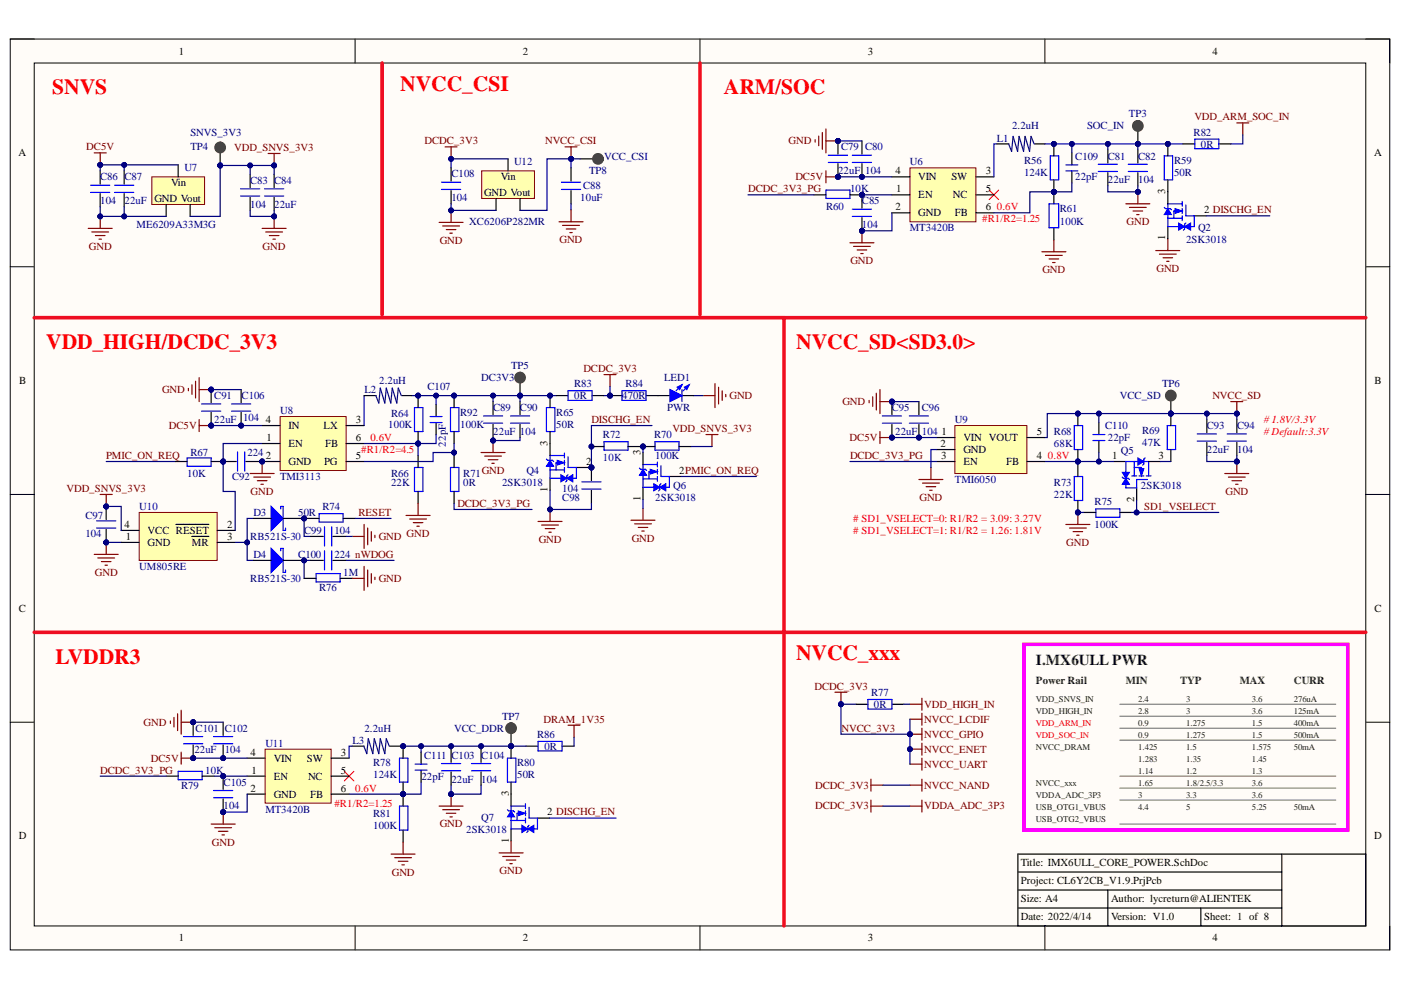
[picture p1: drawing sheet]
<svg xmlns="http://www.w3.org/2000/svg" width="297mm" height="210mm" viewBox="0 0 297 210" stroke-linecap="round" stroke-linejoin="round" font-family="sans-serif">
<defs><g id="words">
<g font-size="4.6" fill="#f00">
<text x="11.1" y="20">SNVS</text>
<text x="84.9" y="19.3">NVCC_CSI</text>
<text x="153.5" y="20">ARM/SOC</text>
<text x="9.8" y="74">VDD_HIGH/DCDC_3V3</text>
<text x="168.8" y="74">NVCC_SD&lt;SD3.0&gt;</text>
<text x="11.8" y="140.7">LVDDR3</text>
<text x="168.8" y="140">NVCC_xxx</text>
</g>
<text font-size="3.2" fill="#172721" x="219.7" y="140.9">I.MX6ULL PWR</text>
<g font-size="2.3">
<text x="37.9" y="11.6">1</text>
<text x="110.8" y="11.6">2</text>
<text x="184" y="11.6">3</text>
<text x="257" y="11.6">4</text>
<text x="3.9" y="33.1">A</text>
<text x="291.3" y="33.1">A</text>
<text x="36.3" y="39.5">Vin</text>
<text x="102.6" y="41.5">GND Vout</text>
<text x="106.2" y="38.2">Vin</text>
<text x="189.9" y="36.9">4</text>
<text x="190" y="40.8">1</text>
<text x="194.7" y="38.2">VIN</text>
<text x="201.7" y="38.2">SW</text>
<text x="209" y="36.9">3</text>
<text x="209" y="40.8">5</text>
<text x="247.1" y="41.2" transform="rotate(-90 247.1 41.2)">3</text>
<text x="32.7" y="42.8">GND Vout</text>
<text x="189.9" y="44.6">2</text>
<text x="194.7" y="42">EN</text>
<text x="194.7" y="45.8">GND</text>
<text x="202.1" y="42">NC</text>
<text x="202.5" y="45.8">FB</text>
<text x="209" y="44.6">6</text>
<text x="255.3" y="45.2">2 DISCHG_EN</text>
<text x="247.1" y="50.9" transform="rotate(-90 247.1 50.9)">1</text>
<text x="4.1" y="81.4">B</text>
<text x="291.4" y="81.4">B</text>
<text x="56.4" y="89.7">4</text>
<text x="75.5" y="89.7">3</text>
<text x="56.5" y="93.5">1</text>
<text x="61.2" y="94.8">EN</text>
<text x="61.2" y="91">IN</text>
<text x="68.6" y="91">LX</text>
<text x="69" y="94.8">FB</text>
<text x="75.5" y="93.5">6</text>
<text x="116.1" y="94.5" transform="rotate(-90 116.1 94.5)">3</text>
<text x="199.4" y="94.8">2</text>
<text x="199.6" y="92.2">1</text>
<text x="204.3" y="93.5">VIN VOUT</text>
<text x="219.8" y="92.2">5</text>
<text x="56.4" y="97.3">2</text>
<text x="61.2" y="98.6">GND</text>
<text x="68.7" y="98.6">PG</text>
<text x="75.5" y="97.3">5</text>
<text x="124.3" y="98.6">2</text>
<text x="135.8" y="96.5" transform="rotate(-90 135.8 96.5)">3</text>
<text x="144" y="100.5">2PMIC_ON_REQ</text>
<text x="199.5" y="97.3">3</text>
<text x="204.3" y="96">GND</text>
<text x="204.3" y="98.6">EN</text>
<text x="213.3" y="98.6">FB</text>
<text x="219.8" y="97.3">4</text>
<text x="235.8" y="97.3">1</text>
<text x="245.6" y="97.3">3</text>
<text x="116.1" y="104.3" transform="rotate(-90 116.1 104.3)">1</text>
<text x="135.8" y="106.2" transform="rotate(-90 135.8 106.2)">1</text>
<text x="240.5" y="106.5" transform="rotate(-90 240.5 106.5)">2</text>
<text x="26.4" y="111.9">4</text>
<text x="31.3" y="113.2">VCC RESET</text>
<text x="48.1" y="111.9">2</text>
<text x="26.7" y="114.5">1</text>
<text x="31.3" y="115.7">GND</text>
<text x="40.7" y="115.7">MR</text>
<text x="48.1" y="114.5">3</text>
<text x="4" y="129.7">C</text>
<text x="291.4" y="129.7">C</text>
<text x="53.1" y="160.2">4</text>
<text x="58" y="161.5">VIN</text>
<text x="65.1" y="161.5">SW</text>
<text x="72.3" y="160.2">3</text>
<text x="53.1" y="167.8">2</text>
<text x="53.3" y="164">1</text>
<text x="58" y="165.3">EN</text>
<text x="65.3" y="165.3">NC</text>
<text x="72.3" y="164">5</text>
<text x="72.3" y="167.8">6</text>
<text x="58" y="169.1">GND</text>
<text x="65.7" y="169.1">FB</text>
<text x="107.9" y="168.8" transform="rotate(-90 107.9 168.8)">3</text>
<text x="116" y="172.9">2 DISCHG_EN</text>
<text x="4" y="178">D</text>
<text x="107.9" y="178.6" transform="rotate(-90 107.9 178.6)">1</text>
<text x="291.3" y="178">D</text>
<text x="216.4" y="183.7">Title: IMX6ULL_CORE_POWER.SchDoc</text>
<text x="216.4" y="191.3">Size: A4</text>
<text x="216.4" y="187.5">Project: CL6Y2CB_V1.9.PrjPcb</text>
<text x="235.6" y="191.3">Author: lycreturn@ALIENTEK</text>
<text x="216.4" y="195.1">Date: 2022/4/14</text>
<text x="235.6" y="195.1">Version: V1.0</text>
<text x="255.3" y="195.1">Sheet: 1 of 8</text>
<text x="37.9" y="199.6">1</text>
<text x="110.8" y="199.6">2</text>
<text x="184" y="199.6">3</text>
<text x="257" y="199.6">4</text>
</g>
<g font-size="2.3" fill="#000080">
<text x="40.4" y="28.7">SNVS_3V3</text>
<text x="214.6" y="27.4">2.2uH</text>
<text x="230.5" y="27.4">SOC_IN</text>
<text x="239.4" y="24.9">TP3</text>
<text x="253.1" y="28.7">R82</text>
<text x="40.4" y="31.9">TP4</text>
<text x="109" y="35.1">U12</text>
<text x="128.1" y="33.8">VCC_CSI</text>
<text x="178.4" y="31.9">C79</text>
<text x="183.4" y="31.9">C80</text>
<text x="192.9" y="35.1">U6</text>
<text x="211.4" y="30">L1</text>
<text x="217.1" y="34.8">R56</text>
<text x="227.9" y="33.8">C109</text>
<text x="234.9" y="33.8">C81</text>
<text x="241.3" y="33.8">C82</text>
<text x="248.9" y="34.8">R59</text>
<text x="254.6" y="31.3">0R</text>
<text x="21.2" y="38.2">C86</text>
<text x="26.4" y="38.2">C87</text>
<text x="39.1" y="36.4">U7</text>
<text x="53.1" y="39">C83</text>
<text x="58.1" y="39">C84</text>
<text x="95.7" y="37.6">C108</text>
<text x="123.6" y="40.2">C88</text>
<text x="124.9" y="36.9">TP8</text>
<text x="177.7" y="36.9">22uF</text>
<text x="180.2" y="40.8">10K</text>
<text x="183.4" y="36.9">104</text>
<text x="217.1" y="37.4">124K</text>
<text x="227.9" y="38.2">22pF</text>
<text x="234.9" y="38.9">22uF</text>
<text x="241.3" y="38.9">104</text>
<text x="248.9" y="37.4">50R</text>
<text x="21.2" y="43.3">104</text>
<text x="26.4" y="43.3">22uF</text>
<text x="53.1" y="44.1">104</text>
<text x="58.1" y="44.1">22uF</text>
<text x="95.7" y="42.7">104</text>
<text x="99.5" y="47.8">XC6206P282MR</text>
<text x="123" y="42.7">10uF</text>
<text x="175.1" y="44.6">R60</text>
<text x="182.8" y="43.3">C85</text>
<text x="224.7" y="45">R61</text>
<text x="224.7" y="47.8">100K</text>
<text x="28.9" y="48.4">ME6209A33M3G</text>
<text x="182.8" y="48.4">104</text>
<text x="192.9" y="49">MT3420B</text>
<text x="251.5" y="51.6">2SK3018</text>
<text x="254" y="49">Q2</text>
<text x="77.2" y="83.4">L2</text>
<text x="80.4" y="81.4">2.2uH</text>
<text x="90.6" y="82.7">C107</text>
<text x="102" y="80.8">DC3V3</text>
<text x="108.4" y="78.3">TP5</text>
<text x="121.8" y="82.1">R83</text>
<text x="132.6" y="82.1">R84</text>
<text x="140.8" y="80.8">LED1</text>
<text x="246.4" y="82.1">TP6</text>
<text x="45.4" y="84.6">C91</text>
<text x="45.4" y="89.7">22uF</text>
<text x="51.2" y="84.6">C106</text>
<text x="51.5" y="89.3">104</text>
<text x="59.4" y="87.8">U8</text>
<text x="82.9" y="88.4">R64</text>
<text x="97.6" y="88.2">R92</text>
<text x="104.6" y="87.2">C89</text>
<text x="110.2" y="87.2">C90</text>
<text x="117.9" y="88.2">R65</text>
<text x="121.8" y="84.6">0R</text>
<text x="131.9" y="84.6">470R</text>
<text x="141.5" y="87.2">PWR</text>
<text x="189.1" y="87.2">C95</text>
<text x="195.5" y="87.2">C96</text>
<text x="202.5" y="89.7">U9</text>
<text x="237.4" y="84.6">VCC_SD</text>
<text x="82.3" y="90.7">100K</text>
<text x="94.5" y="94.7" transform="rotate(-90 94.5 94.7)">22pF</text>
<text x="97.6" y="90.7">100K</text>
<text x="104.6" y="92.2">22uF 104</text>
<text x="117.9" y="90.7">50R</text>
<text x="127.8" y="92.9">R72</text>
<text x="138.7" y="92.9">R70</text>
<text x="189.8" y="92.2">22uF</text>
<text x="195.5" y="92.2">104</text>
<text x="223.5" y="92.2">R68</text>
<text x="223.5" y="94.8">68K</text>
<text x="234.3" y="91">C110</text>
<text x="234.9" y="93.5">22pF</text>
<text x="242.2" y="92">R69</text>
<text x="242.2" y="94.5">47K</text>
<text x="255.9" y="91">C93</text>
<text x="262.3" y="91">C94</text>
<text x="39.7" y="101.1">10K</text>
<text x="40.4" y="96.7">R67</text>
<text x="49.2" y="101.8">C92</text>
<text x="52.5" y="96.7">224</text>
<text x="59.4" y="101.8">TMI3113</text>
<text x="82.9" y="101.1">R66</text>
<text x="98.2" y="101.1">R71</text>
<text x="111.6" y="100.5">Q4</text>
<text x="127.8" y="97.7">10K</text>
<text x="138.9" y="97.3">100K</text>
<text x="237.7" y="96.3">Q5</text>
<text x="255.9" y="96">22uF</text>
<text x="262.3" y="96">104</text>
<text x="82.9" y="103.1">22K</text>
<text x="98.2" y="103.1">0R</text>
<text x="106.4" y="103.1">2SK3018</text>
<text x="119.2" y="106.2">C98</text>
<text x="119.2" y="104.3">104</text>
<text x="138.9" y="106.2">2SK3018</text>
<text x="142.7" y="103.7">Q6</text>
<text x="202.5" y="102.4">TMI6050</text>
<text x="223.5" y="103.1">R73</text>
<text x="223.5" y="105.6">22K</text>
<text x="232.1" y="107.1">R75</text>
<text x="241.9" y="103.7">2SK3018</text>
<text x="18.1" y="110">C97</text>
<text x="18.1" y="113.8">104</text>
<text x="29.5" y="108.1">U10</text>
<text x="53.7" y="109.4">D3</text>
<text x="63.2" y="109.4">50R</text>
<text x="64.5" y="113.2">C99</text>
<text x="68.4" y="108.1">R74</text>
<text x="70.9" y="113.2">104</text>
<text x="232.1" y="111.9">100K</text>
<text x="53.1" y="114.5">RB521S-30</text>
<text x="53.7" y="118.3">D4</text>
<text x="63.2" y="118.3">C100</text>
<text x="70.9" y="118.3">224 nWDOG</text>
<text x="29.5" y="120.8">UM805RE</text>
<text x="53.1" y="123.4">RB521S-30</text>
<text x="67.7" y="125.3">R76</text>
<text x="72.8" y="122.1">1M</text>
<text x="184.7" y="147.5">R77</text>
<text x="41.5" y="155.1">C101</text>
<text x="47.6" y="155.1">C102</text>
<text x="77.2" y="155.1">2.2uH</text>
<text x="96.3" y="155.1">VCC_DDR</text>
<text x="106.4" y="152.6">TP7</text>
<text x="185.3" y="150.1">0R</text>
<text x="41.2" y="159.7">22uF</text>
<text x="47.6" y="159.7">104</text>
<text x="56.3" y="158.4">U11</text>
<text x="74.7" y="157.7">L3</text>
<text x="89.9" y="160.9">C111</text>
<text x="95.7" y="160.9">C103</text>
<text x="102" y="160.9">C104</text>
<text x="113.9" y="156.4">R86</text>
<text x="115.4" y="158.9">0R</text>
<text x="38.4" y="167.2">R79</text>
<text x="43.5" y="164">10K</text>
<text x="47.4" y="166.6">C105</text>
<text x="79.1" y="162.5">R78</text>
<text x="79.1" y="165">124K</text>
<text x="89.3" y="165.3">22pF</text>
<text x="95.7" y="166">22uF</text>
<text x="102" y="166">104</text>
<text x="109.7" y="162.5">R80</text>
<text x="109.7" y="165">50R</text>
<text x="47.4" y="171.6">104</text>
<text x="56.3" y="172.3">MT3420B</text>
<text x="79.1" y="173.3">R81</text>
<text x="79.1" y="175.9">100K</text>
<text x="98.8" y="176.7">2SK3018</text>
<text x="102" y="174.2">Q7</text>
</g>
<g font-size="2.3" fill="#800000">
<text x="253.2" y="25.5">VDD_ARM_SOC_IN</text>
<text x="18.3" y="31.9">DC5V</text>
<text x="49.7" y="32">VDD_SNVS_3V3</text>
<text x="90" y="30.6">DCDC_3V3</text>
<text x="115.6" y="30.6">NVCC_CSI</text>
<text x="167.2" y="30.6">GND</text>
<text x="158.6" y="40.8">DCDC_3V3_PG</text>
<text x="168.6" y="38.2">DC5V</text>
<text x="238.9" y="47.8">GND</text>
<text x="18.9" y="53">GND</text>
<text x="55.7" y="53">GND</text>
<text x="93.2" y="51.7">GND</text>
<text x="118.6" y="51.6">GND</text>
<text x="180.3" y="56.1">GND</text>
<text x="221" y="57.9">GND</text>
<text x="245.2" y="57.7">GND</text>
<text x="34.4" y="83.4">GND</text>
<text x="123.7" y="78.9">DCDC_3V3</text>
<text x="125.4" y="89.7">DISCHG_EN</text>
<text x="154.7" y="84.6">GND</text>
<text x="178.6" y="85.9">GND</text>
<text x="257" y="84.6">NVCC_SD</text>
<text x="35.8" y="91">DC5V</text>
<text x="142.6" y="91.6">VDD_SNVS_3V3</text>
<text x="180.1" y="93.5">DC5V</text>
<text x="22.5" y="97.3">PMIC_ON_REQ</text>
<text x="102.1" y="100.5">GND</text>
<text x="180.2" y="97.3">DCDC_3V3_PG</text>
<text x="14.1" y="104.3">VDD_SNVS_3V3</text>
<text x="53.1" y="104.9">GND</text>
<text x="97" y="107.5">DCDC_3V3_PG</text>
<text x="194.9" y="106.2">GND</text>
<text x="259.8" y="104.9">GND</text>
<text x="76" y="109.4">RESET</text>
<text x="86.2" y="113.8">GND</text>
<text x="242.6" y="108.1">SD1_VSELECT</text>
<text x="80.3" y="114.5">GND</text>
<text x="114.2" y="115.2">GND</text>
<text x="133.9" y="114.9">GND</text>
<text x="226.1" y="115.7">GND</text>
<text x="20.1" y="122.1">GND</text>
<text x="80.3" y="123.4">GND</text>
<text x="172.7" y="146.3">DCDC_3V3</text>
<text x="30.5" y="153.9">GND</text>
<text x="115.2" y="153.2">DRAM_1V35</text>
<text x="178.4" y="155.1">NVCC_3V3</text>
<text x="196" y="150.1">VDD_HIGH_IN</text>
<text x="196" y="153.2">NVCC_LCDIF</text>
<text x="32" y="161.5">DC5V</text>
<text x="196" y="156.4">NVCC_GPIO</text>
<text x="196" y="159.6">NVCC_ENET</text>
<text x="21.2" y="164">DCDC_3V3_PG</text>
<text x="172.9" y="167.2">DCDC_3V3</text>
<text x="196" y="167.2">NVCC_NAND</text>
<text x="196" y="162.7">NVCC_UART</text>
<text x="172.9" y="171.6">DCDC_3V3</text>
<text x="196" y="171.6">VDDA_ADC_3P3</text>
<text x="44.9" y="179.3">GND</text>
<text x="93.2" y="175.4">GND</text>
<text x="83.1" y="185.7">GND</text>
<text x="105.9" y="185.4">GND</text>
</g>
<g font-size="2.3" fill="#f00">
<text x="208.2" y="47.1">#R1/R2=1.25</text>
<text x="211.4" y="44.6">0.6V</text>
<text x="268" y="89.7">#1.8V/3.3V</text>
<text x="78.5" y="93.5">0.6V</text>
<text x="268" y="92.2">#Default:3.3V</text>
<text x="76.6" y="96">#R1/R2=4.5</text>
<text x="222.2" y="97.3">0.8V</text>
<text x="180.9" y="110.7"># SD1_VSELECT=0: R1/R2 = 3.09: 3.27V</text>
<text x="180.9" y="113.2"># SD1_VSELECT=1: R1/R2 = 1.26: 1.81V</text>
<text x="75.3" y="167.8">0.6V</text>
<text x="70.9" y="171">#R1/R2=1.25</text>
</g>
<g font-size="2.3" fill="#172721">
<text x="219.7" y="145">Power Rail</text>
<text x="238.7" y="145">MIN</text>
<text x="250.2" y="145">TYP</text>
<text x="262.9" y="145">MAX</text>
<text x="274.3" y="145">CURR</text>
</g>
<g font-size="1.9" fill="#172721">
<text x="219.7" y="148.9">VDD_SNVS_IN</text>
<text x="241.3" y="148.9">2.4</text>
<text x="251.5" y="148.9">3</text>
<text x="265.4" y="148.9">3.6</text>
<text x="274.3" y="148.9">276uA</text>
<text x="219.7" y="151.4">VDD_HIGH_IN</text>
<text x="241.3" y="151.4">2.8</text>
<text x="241.3" y="154">0.9</text>
<text x="251.5" y="151.4">3</text>
<text x="251.5" y="154">1.275</text>
<text x="265.4" y="151.4">3.6</text>
<text x="265.4" y="154">1.5</text>
<text x="274.3" y="151.4">125mA</text>
<text x="274.3" y="154">400mA</text>
<text x="219.7" y="159">NVCC_DRAM</text>
<text x="241.3" y="156.5">0.9</text>
<text x="241.3" y="159">1.425</text>
<text x="241.3" y="161.6">1.283</text>
<text x="251.5" y="156.5">1.275</text>
<text x="251.5" y="159">1.5</text>
<text x="251.5" y="161.6">1.35</text>
<text x="265.4" y="156.5">1.5</text>
<text x="265.4" y="159">1.575</text>
<text x="265.4" y="161.6">1.45</text>
<text x="274.3" y="156.5">500mA</text>
<text x="274.3" y="159">50mA</text>
<text x="219.7" y="166.6">NVCC_xxx</text>
<text x="241.3" y="164.1">1.14</text>
<text x="241.3" y="166.6">1.65</text>
<text x="251.5" y="164.1">1.2</text>
<text x="251.5" y="166.6">1.8/2.5/3.3</text>
<text x="265.4" y="164.1">1.3</text>
<text x="265.4" y="166.6">3.6</text>
<text x="219.7" y="169.2">VDDA_ADC_3P3</text>
<text x="219.7" y="171.8">USB_OTG1_VBUS</text>
<text x="241.3" y="169.2">3</text>
<text x="241.3" y="171.8">4.4</text>
<text x="251.5" y="169.2">3.3</text>
<text x="251.5" y="171.8">5</text>
<text x="265.4" y="169.2">3.6</text>
<text x="265.4" y="171.8">5.25</text>
<text x="274.3" y="171.8">50mA</text>
<text x="219.7" y="174.3">USB_OTG2_VBUS</text>
</g>
<g font-size="1.9" fill="#f00">
<text x="219.7" y="154">VDD_ARM_IN</text>
<text x="219.7" y="156.5">VDD_SOC_IN</text>
</g>
</g></defs>
<path d="M2.2 8.3h292.5v193.1h-292.5z" fill-rule="evenodd" fill="#fffcf8"/>
<path d="M2.2 8.3h292.5v193.1h-292.5z" fill="none" stroke="#000" stroke-width=".21"/>
<path d="M7.3 13.4h282.3v182.9h-282.3z" fill-rule="evenodd" fill="#fffcf8"/>
<g fill="none" stroke="#000" stroke-width=".21">
<path d="M2.2 8.3h5.1M7.3 13.4h282.3v182.9h-282.3zM75.3 8.3v5.1M148.4 8.3v5.1M221.5 8.3v5.1M289.6 8.3h5.1v5.1M2.2 56.6h5.1M289.6 56.6h5.1M2.2 104.8h5.1M289.6 104.8h5.1M2.2 153.1h5.1M289.6 153.1h5.1"/>
<path d="M75.3 196.3v5.1M148.4 196.3v5.1M221.5 196.3v5.1M294.7 196.3v5.1"/>
</g>
<path d="M215.8 181.1h73.8v15.2h-73.8zM215.8 188.7h56M215.8 192.5h56M215.8 184.9h56M234.9 188.7v7.6M254.6 192.5v3.8M271.8 181.1v15.2" fill="none" stroke="#000" stroke-width=".25"/>
<path d="M20 32.4h2.5M21.2 32.4v2.6" fill="none" stroke="#800000" stroke-width=".25"/>
<circle cx="21.2" cy="35" r=".51" fill="#000080"/>
<circle cx="21.2" cy="35" r=".51" fill="none" stroke="#000080" stroke-width=".21"/>
<path d="M19.2 39.3h4.1M24.3 39.3h4.1M19.2 40.8h4.1M24.3 40.8h4.1" fill="none" stroke="#00f" stroke-width=".25"/>
<path d="M21.2 36.2v2.8M26.3 36.2v2.8M21.2 41.1v2.7M26.3 41.1v2.7" fill="none" stroke="#000" stroke-width=".25"/>
<path d="M18.7 48.4h5.1M19.5 49.2h3.5M20.2 49.9h2.1M21 50.7h.5M21.2 45.9v2.5" fill="none" stroke="#800000" stroke-width=".25"/>
<circle cx="21.2" cy="45.9" r=".51" fill="#000080"/>
<circle cx="21.2" cy="45.9" r=".51" fill="none" stroke="#000080" stroke-width=".21"/>
<path d="M51 41.6h4.1M51 40h4.1M56.1 41.6h4.1M56.1 40h4.1" fill="none" stroke="#00f" stroke-width=".25"/>
<path d="M53 37v2.8M58.1 37v2.8M53 41.8v2.8M58.1 41.8v2.8" fill="none" stroke="#000" stroke-width=".25"/>
<path d="M55.6 48.4h5.1M56.3 49.2h3.6M57.1 49.9h2M57.9 50.7h.5M58.1 45.9v2.5" fill="none" stroke="#800000" stroke-width=".25"/>
<circle cx="58.1" cy="45.9" r=".51" fill="#000080"/>
<circle cx="58.1" cy="45.9" r=".51" fill="none" stroke="#000080" stroke-width=".21"/>
<circle cx="44.8" cy="82.6" r=".51" fill="#000080"/>
<circle cx="44.8" cy="82.6" r=".51" fill="none" stroke="#000080" stroke-width=".21"/>
<circle cx="44.8" cy="90.2" r=".51" fill="#000080"/>
<circle cx="44.8" cy="90.2" r=".51" fill="none" stroke="#000080" stroke-width=".21"/>
<path d="M42.7 85.7h4.1M42.7 87.2h4.1" fill="none" stroke="#00f" stroke-width=".25"/>
<path d="M44.8 82.6v2.8" fill="none" stroke="#000" stroke-width=".25"/>
<circle cx="44.8" cy="82.6" r=".51" fill="#000080"/>
<circle cx="44.8" cy="82.6" r=".51" fill="none" stroke="#000080" stroke-width=".21"/>
<path d="M44.8 87.4v2.8" fill="none" stroke="#000" stroke-width=".25"/>
<circle cx="44.8" cy="90.2" r=".51" fill="#000080"/>
<circle cx="44.8" cy="90.2" r=".51" fill="none" stroke="#000080" stroke-width=".21"/>
<path d="M42.2 89v2.5M42.2 90.2h2.6" fill="none" stroke="#800000" stroke-width=".25"/>
<circle cx="44.8" cy="90.2" r=".51" fill="#000080"/>
<circle cx="44.8" cy="90.2" r=".51" fill="none" stroke="#000080" stroke-width=".21"/>
<path d="M39.9 82.3v.6M40.7 81.6v2M41.5 80.8v3.6M42.2 80.1v5M42.2 82.6h2.6" fill="none" stroke="#800000" stroke-width=".25"/>
<circle cx="44.8" cy="82.6" r=".51" fill="#000080"/>
<circle cx="44.8" cy="82.6" r=".51" fill="none" stroke="#000080" stroke-width=".21"/>
<circle cx="47.3" cy="97.9" r=".51" fill="#000080"/>
<circle cx="47.3" cy="97.9" r=".51" fill="none" stroke="#000080" stroke-width=".21"/>
<path d="M39.7 97.1h5.1v1.8h-5.1z" fill="none" stroke="#00f" stroke-width=".25"/>
<path d="M37.1 97.9h2.6M44.8 97.9h2.5" fill="none" stroke="#000" stroke-width=".25"/>
<circle cx="47.3" cy="97.9" r=".51" fill="#000080"/>
<circle cx="47.3" cy="97.9" r=".51" fill="none" stroke="#000080" stroke-width=".21"/>
<path d="M95.5 99.1h1.8v5.1h-1.8z" fill="none" stroke="#00f" stroke-width=".25"/>
<path d="M96.3 96.6v2.5M96.3 104.2v2.5" fill="none" stroke="#000" stroke-width=".25"/>
<circle cx="47.3" cy="97.9" r=".51" fill="#000080"/>
<circle cx="47.3" cy="97.9" r=".51" fill="none" stroke="#000080" stroke-width=".21"/>
<path d="M50.4 95.8v4.1M51.9 95.8v4.1" fill="none" stroke="#00f" stroke-width=".25"/>
<path d="M47.3 97.9h2.8" fill="none" stroke="#000" stroke-width=".25"/>
<circle cx="47.3" cy="97.9" r=".51" fill="#000080"/>
<circle cx="47.3" cy="97.9" r=".51" fill="none" stroke="#000080" stroke-width=".21"/>
<path d="M52.1 97.9h2.8" fill="none" stroke="#000" stroke-width=".25"/>
<path d="M29.5 108.7h16.5v10.1h-16.5z" fill-rule="evenodd" fill="#ffffb0"/>
<path d="M29.5 108.7h16.5v10.1h-16.5z" fill="none" stroke="#800000" stroke-width=".21"/>
<path d="M25.7 115h3.8M25.7 112.5h3.8M37.3 111.2h7M40.7 113.7h3.6M46 115h3.9M46 112.5h3.9" fill="none" stroke="#000" stroke-width=".25"/>
<circle cx="22.5" cy="115" r=".51" fill="#000080"/>
<circle cx="22.5" cy="115" r=".51" fill="none" stroke="#000080" stroke-width=".21"/>
<circle cx="22.5" cy="107.4" r=".51" fill="#000080"/>
<circle cx="22.5" cy="107.4" r=".51" fill="none" stroke="#000080" stroke-width=".21"/>
<path d="M20.5 112h4.1M20.5 110.4h4.1" fill="none" stroke="#00f" stroke-width=".25"/>
<path d="M22.5 112.2v2.8" fill="none" stroke="#000" stroke-width=".25"/>
<circle cx="22.5" cy="115" r=".51" fill="#000080"/>
<circle cx="22.5" cy="115" r=".51" fill="none" stroke="#000080" stroke-width=".21"/>
<path d="M22.5 107.4v2.8" fill="none" stroke="#000" stroke-width=".25"/>
<circle cx="22.5" cy="107.4" r=".51" fill="#000080"/>
<circle cx="22.5" cy="107.4" r=".51" fill="none" stroke="#000080" stroke-width=".21"/>
<path d="M20 117.5h5.1M20.7 118.3h3.6M21.5 119.1h2M22.3 119.8h.5M22.5 115v2.5" fill="none" stroke="#800000" stroke-width=".25"/>
<circle cx="22.5" cy="115" r=".51" fill="#000080"/>
<circle cx="22.5" cy="115" r=".51" fill="none" stroke="#000080" stroke-width=".21"/>
<path d="M57.5 107.4l2.5 2.5-2.5 2.6z" fill="#00f"/>
<path d="M57.5 107.4l2.5 2.5-2.5 2.6zM59.5 107.9v-.5h.5v5.1h.5v-.5M67.7 108.9h5v1.8h-5zM68.8 111.7v4.1M70.3 111.7v4.1" fill="none" stroke="#00f" stroke-width=".25"/>
<path d="M77.2 83.9h2.5M85.2 83.9h2.2M53.7 109.9h3.8M60 109.9h3.8M65.1 109.9h2.6M65.8 113.7h2.8M70.6 113.7h2.8M72.7 109.9h2.6" fill="none" stroke="#000" stroke-width=".25"/>
<path d="M74.7 113.7h2.5M77.2 111.2v5.1M78 112v3.5M78.7 112.7v2M79.5 113.5v.5" fill="none" stroke="#800000" stroke-width=".25"/>
<path d="M79.7 83.9l.6 1.6 .3-3.2 1 3.2 .3-3.2 1 3.2 .3-3.2 .9 3.2 .3-3.2 .7 1.6" fill="none" stroke="#11037f" stroke-width=".25"/>
<circle cx="88.6" cy="94" r=".51" fill="#000080"/>
<circle cx="88.6" cy="94" r=".51" fill="none" stroke="#000080" stroke-width=".21"/>
<circle cx="88.6" cy="83.9" r=".51" fill="#000080"/>
<circle cx="88.6" cy="83.9" r=".51" fill="none" stroke="#000080" stroke-width=".21"/>
<path d="M87.9 86.4h1.8v5.1h-1.8z" fill="none" stroke="#00f" stroke-width=".25"/>
<path d="M88.6 91.5v2.5" fill="none" stroke="#000" stroke-width=".25"/>
<circle cx="88.6" cy="94" r=".51" fill="#000080"/>
<circle cx="88.6" cy="94" r=".51" fill="none" stroke="#000080" stroke-width=".21"/>
<path d="M88.6 83.9v2.5" fill="none" stroke="#000" stroke-width=".25"/>
<circle cx="88.6" cy="83.9" r=".51" fill="#000080"/>
<circle cx="88.6" cy="83.9" r=".51" fill="none" stroke="#000080" stroke-width=".21"/>
<path d="M87.9 99.1h1.8v5.1h-1.8zM102.5 89.7h4.1M102.5 88.2h4.1M108.2 89.7h4.1M108.2 88.2h4.1" fill="none" stroke="#00f" stroke-width=".25"/>
<path d="M88.6 96.6v2.5M104.5 85.1v2.8M104.5 90v2.8M110.3 85.1v2.8M110.3 90v2.8M88.6 104.2v2.5" fill="none" stroke="#000" stroke-width=".25"/>
<path d="M102 95.9h5.1M102.8 96.7h3.5M103.5 97.5h2.1M104.3 98.2h.5M104.5 93.4v2.5M86.1 109.3h5.1M86.9 110h3.5M87.6 110.8h2.1M88.4 111.6h.5M88.6 106.7v2.6" fill="none" stroke="#800000" stroke-width=".25"/>
<circle cx="104.5" cy="93.4" r=".51" fill="#000080"/>
<circle cx="104.5" cy="93.4" r=".51" fill="none" stroke="#000080" stroke-width=".21"/>
<circle cx="116.6" cy="83.9" r=".51" fill="#000080"/>
<circle cx="116.6" cy="83.9" r=".51" fill="none" stroke="#000080" stroke-width=".21"/>
<path d="M115.9 86.4h1.7v5.1h-1.7z" fill="none" stroke="#00f" stroke-width=".25"/>
<path d="M116.6 83.9v2.5M116.6 91.5v2.5" fill="none" stroke="#000" stroke-width=".25"/>
<circle cx="116.6" cy="83.9" r=".51" fill="#000080"/>
<circle cx="116.6" cy="83.9" r=".51" fill="none" stroke="#000080" stroke-width=".21"/>
<path d="M56.9 32.5h2.5M58.1 32.5v2.6" fill="none" stroke="#800000" stroke-width=".25"/>
<circle cx="58.1" cy="35.1" r=".51" fill="#000080"/>
<circle cx="58.1" cy="35.1" r=".51" fill="none" stroke="#000080" stroke-width=".21"/>
<path d="M128.1 79.4h2.5M129.3 79.4v2.6M149.7 92.1h2.5M151 92.1v2.6" fill="none" stroke="#800000" stroke-width=".25"/>
<circle cx="136.3" cy="94.7" r=".51" fill="#000080"/>
<circle cx="136.3" cy="94.7" r=".51" fill="none" stroke="#000080" stroke-width=".21"/>
<path d="M138.9 93.7h5.1v1.7h-5.1z" fill="none" stroke="#00f" stroke-width=".25"/>
<path d="M136.3 94.7h2.6" fill="none" stroke="#000" stroke-width=".25"/>
<circle cx="136.3" cy="94.7" r=".51" fill="#000080"/>
<circle cx="136.3" cy="94.7" r=".51" fill="none" stroke="#000080" stroke-width=".21"/>
<path d="M125.5 94.7h2.6M133.2 94.7h2.5M144 94.7h2.5" fill="none" stroke="#000" stroke-width=".25"/>
<path d="M128.1 93.7h5.1v1.7h-5.1z" fill="none" stroke="#00f" stroke-width=".25"/>
<circle cx="125.4" cy="99.1" r=".51" fill="#000080"/>
<circle cx="125.4" cy="99.1" r=".51" fill="none" stroke="#000080" stroke-width=".21"/>
<path d="M123.4 103.7h4M123.4 102.2h4" fill="none" stroke="#00f" stroke-width=".25"/>
<path d="M125.4 99.1v2.8M125.4 103.9v2.8" fill="none" stroke="#000" stroke-width=".25"/>
<circle cx="125.4" cy="99.1" r=".51" fill="#000080"/>
<circle cx="125.4" cy="99.1" r=".51" fill="none" stroke="#000080" stroke-width=".21"/>
<circle cx="41" cy="153.1" r=".51" fill="#000080"/>
<circle cx="41" cy="153.1" r=".51" fill="none" stroke="#000080" stroke-width=".21"/>
<circle cx="41" cy="160.7" r=".51" fill="#000080"/>
<circle cx="41" cy="160.7" r=".51" fill="none" stroke="#000080" stroke-width=".21"/>
<path d="M38.9 156.2h4.1M38.9 157.7h4.1" fill="none" stroke="#00f" stroke-width=".25"/>
<path d="M41 153.1v2.8" fill="none" stroke="#000" stroke-width=".25"/>
<circle cx="41" cy="153.1" r=".51" fill="#000080"/>
<circle cx="41" cy="153.1" r=".51" fill="none" stroke="#000080" stroke-width=".21"/>
<path d="M41 158v2.7" fill="none" stroke="#000" stroke-width=".25"/>
<circle cx="41" cy="160.7" r=".51" fill="#000080"/>
<circle cx="41" cy="160.7" r=".51" fill="none" stroke="#000080" stroke-width=".21"/>
<circle cx="47.3" cy="160.7" r=".51" fill="#000080"/>
<circle cx="47.3" cy="160.7" r=".51" fill="none" stroke="#000080" stroke-width=".21"/>
<path d="M45.3 156.2h4M45.3 157.7h4" fill="none" stroke="#00f" stroke-width=".25"/>
<path d="M47.3 153.1v2.8M47.3 158v2.7" fill="none" stroke="#000" stroke-width=".25"/>
<circle cx="47.3" cy="160.7" r=".51" fill="#000080"/>
<circle cx="47.3" cy="160.7" r=".51" fill="none" stroke="#000080" stroke-width=".21"/>
<path d="M38.4 159.5v2.5M38.4 160.7h2.6" fill="none" stroke="#800000" stroke-width=".25"/>
<circle cx="41" cy="160.7" r=".51" fill="#000080"/>
<circle cx="41" cy="160.7" r=".51" fill="none" stroke="#000080" stroke-width=".21"/>
<path d="M36.1 152.9v.5M36.9 152.1v2M37.7 151.3v3.6M38.4 150.6v5.1M38.4 153.1h2.6" fill="none" stroke="#800000" stroke-width=".25"/>
<circle cx="41" cy="153.1" r=".51" fill="#000080"/>
<circle cx="41" cy="153.1" r=".51" fill="none" stroke="#000080" stroke-width=".21"/>
<path d="M37.8 163.5h5.1v1.8h-5.1z" fill="none" stroke="#00f" stroke-width=".25"/>
<path d="M35.2 164.6h2.6M42.9 164.6h2.5" fill="none" stroke="#000" stroke-width=".25"/>
<circle cx="47.3" cy="172.2" r=".51" fill="#000080"/>
<circle cx="47.3" cy="172.2" r=".51" fill="none" stroke="#000080" stroke-width=".21"/>
<circle cx="47.3" cy="164.6" r=".51" fill="#000080"/>
<circle cx="47.3" cy="164.6" r=".51" fill="none" stroke="#000080" stroke-width=".21"/>
<path d="M45.3 169.1h4M45.3 167.6h4" fill="none" stroke="#00f" stroke-width=".25"/>
<path d="M47.3 169.4v2.8" fill="none" stroke="#000" stroke-width=".25"/>
<circle cx="47.3" cy="172.2" r=".51" fill="#000080"/>
<circle cx="47.3" cy="172.2" r=".51" fill="none" stroke="#000080" stroke-width=".21"/>
<path d="M47.3 164.6v2.8" fill="none" stroke="#000" stroke-width=".25"/>
<circle cx="47.3" cy="164.6" r=".51" fill="#000080"/>
<circle cx="47.3" cy="164.6" r=".51" fill="none" stroke="#000080" stroke-width=".21"/>
<path d="M44.8 174.7h5.1M45.5 175.5h3.6M46.3 176.3h2M47.1 177h.5M47.3 172.2v2.5" fill="none" stroke="#800000" stroke-width=".25"/>
<circle cx="47.3" cy="172.2" r=".51" fill="#000080"/>
<circle cx="47.3" cy="172.2" r=".51" fill="none" stroke="#000080" stroke-width=".21"/>
<path d="M85.5 178.5v2.6M82.9 181.1h5.1M83.7 181.8h3.5M84.5 182.6h2M85.2 183.4h.5" fill="none" stroke="#800000" stroke-width=".25"/>
<path d="M74.7 158.2h2.5M82.7 158.2h2.1" fill="none" stroke="#000" stroke-width=".25"/>
<path d="M77.1 158.2l.7 1.6 .3-3.2 .9 3.2 .4-3.2 .9 3.2 .3-3.2 1 3.2 .3-3.2 .6 1.6" fill="none" stroke="#11037f" stroke-width=".25"/>
<circle cx="85.5" cy="168.4" r=".51" fill="#000080"/>
<circle cx="85.5" cy="168.4" r=".51" fill="none" stroke="#000080" stroke-width=".21"/>
<circle cx="85.5" cy="158.2" r=".51" fill="#000080"/>
<circle cx="85.5" cy="158.2" r=".51" fill="none" stroke="#000080" stroke-width=".21"/>
<path d="M84.7 160.7h1.8v5.1h-1.8z" fill="none" stroke="#00f" stroke-width=".25"/>
<path d="M85.5 165.8v2.6" fill="none" stroke="#000" stroke-width=".25"/>
<circle cx="85.5" cy="168.4" r=".51" fill="#000080"/>
<circle cx="85.5" cy="168.4" r=".51" fill="none" stroke="#000080" stroke-width=".21"/>
<path d="M85.5 158.2v2.5" fill="none" stroke="#000" stroke-width=".25"/>
<circle cx="85.5" cy="158.2" r=".51" fill="#000080"/>
<circle cx="85.5" cy="158.2" r=".51" fill="none" stroke="#000080" stroke-width=".21"/>
<circle cx="85.5" cy="168.4" r=".51" fill="#000080"/>
<circle cx="85.5" cy="168.4" r=".51" fill="none" stroke="#000080" stroke-width=".21"/>
<path d="M84.7 170.9h1.8M84.7 170.9v5.1h1.8v-5.1" fill="none" stroke="#00f" stroke-width=".25"/>
<path d="M85.5 168.4v2.5M85.5 176v2.5" fill="none" stroke="#000" stroke-width=".25"/>
<circle cx="85.5" cy="168.4" r=".51" fill="#000080"/>
<circle cx="85.5" cy="168.4" r=".51" fill="none" stroke="#000080" stroke-width=".21"/>
<path d="M93.6 163.4h4.1M93.6 161.9h4.1M100 163.4h4M100 161.9h4" fill="none" stroke="#00f" stroke-width=".25"/>
<path d="M95.6 158.8v2.8M102 158.8v2.8M95.6 163.7v2.8M102 163.7v2.8" fill="none" stroke="#000" stroke-width=".25"/>
<path d="M93.1 170.9h5.1M93.9 171.7h3.5M94.6 172.4h2.1M95.4 173.2h.5M95.6 168.4v2.5" fill="none" stroke="#800000" stroke-width=".25"/>
<circle cx="95.6" cy="168.4" r=".51" fill="#000080"/>
<circle cx="95.6" cy="168.4" r=".51" fill="none" stroke="#000080" stroke-width=".21"/>
<path d="M120.4 153.8h2.6M121.7 153.8v2.5" fill="none" stroke="#800000" stroke-width=".25"/>
<circle cx="108.4" cy="158.2" r=".51" fill="#000080"/>
<circle cx="108.4" cy="158.2" r=".51" fill="none" stroke="#000080" stroke-width=".21"/>
<path d="M107.6 160.7h1.8v5.1h-1.8z" fill="none" stroke="#00f" stroke-width=".25"/>
<path d="M108.4 158.2v2.5M108.4 165.8v2.6" fill="none" stroke="#000" stroke-width=".25"/>
<circle cx="108.4" cy="158.2" r=".51" fill="#000080"/>
<circle cx="108.4" cy="158.2" r=".51" fill="none" stroke="#000080" stroke-width=".21"/>
<path d="M108.4 178.3v2.5M105.8 180.8h5.1M106.6 181.6h3.5M107.3 182.4h2.1M108.1 183.1h.5" fill="none" stroke="#800000" stroke-width=".25"/>
<path d="M148.4 13.4v53.3M7.3 67.4h158.9v128.9M7.3 134.1h282.3" fill="none" stroke="#ee0e22" stroke-width=".76"/>
<circle cx="177.7" cy="29.9" r=".51" fill="#000080"/>
<circle cx="177.7" cy="29.9" r=".51" fill="none" stroke="#000080" stroke-width=".21"/>
<circle cx="177.7" cy="37.5" r=".51" fill="#000080"/>
<circle cx="177.7" cy="37.5" r=".51" fill="none" stroke="#000080" stroke-width=".21"/>
<path d="M175.6 32.9h4.1M175.6 34.4h4.1" fill="none" stroke="#00f" stroke-width=".25"/>
<path d="M177.7 29.9v2.8" fill="none" stroke="#000" stroke-width=".25"/>
<circle cx="177.7" cy="29.9" r=".51" fill="#000080"/>
<circle cx="177.7" cy="29.9" r=".51" fill="none" stroke="#000080" stroke-width=".21"/>
<path d="M177.7 34.7v2.8" fill="none" stroke="#000" stroke-width=".25"/>
<circle cx="177.7" cy="37.5" r=".51" fill="#000080"/>
<circle cx="177.7" cy="37.5" r=".51" fill="none" stroke="#000080" stroke-width=".21"/>
<circle cx="182.7" cy="37.5" r=".51" fill="#000080"/>
<circle cx="182.7" cy="37.5" r=".51" fill="none" stroke="#000080" stroke-width=".21"/>
<path d="M180.7 32.9h4.1M180.7 34.4h4.1" fill="none" stroke="#00f" stroke-width=".25"/>
<path d="M182.7 29.9v2.8M182.7 34.7v2.8" fill="none" stroke="#000" stroke-width=".25"/>
<circle cx="182.7" cy="37.5" r=".51" fill="#000080"/>
<circle cx="182.7" cy="37.5" r=".51" fill="none" stroke="#000080" stroke-width=".21"/>
<path d="M172.8 29.6v.5M173.6 28.9v2M174.4 28.1v3.6M175.1 27.3v5.1M175.1 29.9h2.6" fill="none" stroke="#800000" stroke-width=".25"/>
<circle cx="177.7" cy="29.9" r=".51" fill="#000080"/>
<circle cx="177.7" cy="29.9" r=".51" fill="none" stroke="#000080" stroke-width=".21"/>
<path d="M175.1 36.2v2.6M175.1 37.5h2.6" fill="none" stroke="#800000" stroke-width=".25"/>
<circle cx="177.7" cy="37.5" r=".51" fill="#000080"/>
<circle cx="177.7" cy="37.5" r=".51" fill="none" stroke="#000080" stroke-width=".21"/>
<circle cx="182.7" cy="41.3" r=".51" fill="#000080"/>
<circle cx="182.7" cy="41.3" r=".51" fill="none" stroke="#000080" stroke-width=".21"/>
<path d="M175.1 40.3h5.1v1.8h-5.1z" fill="none" stroke="#00f" stroke-width=".25"/>
<path d="M180.2 41.3h2.5" fill="none" stroke="#000" stroke-width=".25"/>
<circle cx="182.7" cy="41.3" r=".51" fill="#000080"/>
<circle cx="182.7" cy="41.3" r=".51" fill="none" stroke="#000080" stroke-width=".21"/>
<path d="M172.6 41.3h2.5" fill="none" stroke="#000" stroke-width=".25"/>
<circle cx="182.7" cy="48.9" r=".51" fill="#000080"/>
<circle cx="182.7" cy="48.9" r=".51" fill="none" stroke="#000080" stroke-width=".21"/>
<circle cx="182.7" cy="41.3" r=".51" fill="#000080"/>
<circle cx="182.7" cy="41.3" r=".51" fill="none" stroke="#000080" stroke-width=".21"/>
<path d="M180.7 45.9h4.1M180.7 44.4h4.1" fill="none" stroke="#00f" stroke-width=".25"/>
<path d="M182.7 46.1v2.8" fill="none" stroke="#000" stroke-width=".25"/>
<circle cx="182.7" cy="48.9" r=".51" fill="#000080"/>
<circle cx="182.7" cy="48.9" r=".51" fill="none" stroke="#000080" stroke-width=".21"/>
<path d="M182.7 41.3v2.8" fill="none" stroke="#000" stroke-width=".25"/>
<circle cx="182.7" cy="41.3" r=".51" fill="#000080"/>
<circle cx="182.7" cy="41.3" r=".51" fill="none" stroke="#000080" stroke-width=".21"/>
<path d="M180.2 51.5h5.1M181 52.2h3.5M181.7 53h2.1M182.5 53.8h.5M182.7 48.9v2.6" fill="none" stroke="#800000" stroke-width=".25"/>
<circle cx="182.7" cy="48.9" r=".51" fill="#000080"/>
<circle cx="182.7" cy="48.9" r=".51" fill="none" stroke="#000080" stroke-width=".21"/>
<path d="M220.9 53.4h5.1M221.7 54.1h3.5M222.4 54.9h2.1M223.2 55.7h.5M223.4 50.8v2.6" fill="none" stroke="#800000" stroke-width=".25"/>
<path d="M211.4 30.5h2.5M219.4 30.5h2.1" fill="none" stroke="#000" stroke-width=".25"/>
<path d="M213.8 30.5l.7 1.6 .3-3.2 .9 3.2 .4-3.2 .9 3.2 .3-3.2 1 3.2 .3-3.2 .6 1.6" fill="none" stroke="#11037f" stroke-width=".25"/>
<circle cx="223.4" cy="40.7" r=".51" fill="#000080"/>
<circle cx="223.4" cy="40.7" r=".51" fill="none" stroke="#000080" stroke-width=".21"/>
<circle cx="223.4" cy="30.5" r=".51" fill="#000080"/>
<circle cx="223.4" cy="30.5" r=".51" fill="none" stroke="#000080" stroke-width=".21"/>
<path d="M222.7 33h1.8v5.1h-1.8z" fill="none" stroke="#00f" stroke-width=".25"/>
<path d="M223.4 38.1v2.6" fill="none" stroke="#000" stroke-width=".25"/>
<circle cx="223.4" cy="40.7" r=".51" fill="#000080"/>
<circle cx="223.4" cy="40.7" r=".51" fill="none" stroke="#000080" stroke-width=".21"/>
<path d="M223.4 30.5v2.5" fill="none" stroke="#000" stroke-width=".25"/>
<circle cx="223.4" cy="30.5" r=".51" fill="#000080"/>
<circle cx="223.4" cy="30.5" r=".51" fill="none" stroke="#000080" stroke-width=".21"/>
<path d="M232.8 36.4h4.1M232.8 34.8h4.1M239.2 36.4h4.1M239.2 34.8h4.1" fill="none" stroke="#00f" stroke-width=".25"/>
<path d="M234.9 31.8v2.8M234.9 36.6v2.8M241.2 31.8v2.8M241.2 36.6v2.8" fill="none" stroke="#000" stroke-width=".25"/>
<path d="M238.7 43.2h5.1M239.5 44h3.5M240.2 44.7h2.1M241 45.5h.5M241.2 40.7v2.5" fill="none" stroke="#800000" stroke-width=".25"/>
<circle cx="241.2" cy="40.7" r=".51" fill="#000080"/>
<circle cx="241.2" cy="40.7" r=".51" fill="none" stroke="#000080" stroke-width=".21"/>
<path d="M262.2 26.1h2.6M263.5 26.1v2.5" fill="none" stroke="#800000" stroke-width=".25"/>
<circle cx="247.6" cy="30.5" r=".51" fill="#000080"/>
<circle cx="247.6" cy="30.5" r=".51" fill="none" stroke="#000080" stroke-width=".21"/>
<path d="M246.8 33h1.8v5.1h-1.8z" fill="none" stroke="#00f" stroke-width=".25"/>
<path d="M247.6 30.5v2.5M247.6 38.1v2.6" fill="none" stroke="#000" stroke-width=".25"/>
<circle cx="247.6" cy="30.5" r=".51" fill="#000080"/>
<circle cx="247.6" cy="30.5" r=".51" fill="none" stroke="#000080" stroke-width=".21"/>
<path d="M245.1 53.1h5M245.8 53.9h3.6M246.6 54.6h2M247.4 55.4h.5M247.6 50.6v2.5" fill="none" stroke="#800000" stroke-width=".25"/>
<path d="M166.2 67.4h123.4" fill="none" stroke="#ee0e22" stroke-width=".76"/>
<circle cx="189.1" cy="85.1" r=".51" fill="#000080"/>
<circle cx="189.1" cy="85.1" r=".51" fill="none" stroke="#000080" stroke-width=".21"/>
<circle cx="189.1" cy="92.8" r=".51" fill="#000080"/>
<circle cx="189.1" cy="92.8" r=".51" fill="none" stroke="#000080" stroke-width=".21"/>
<path d="M187.1 88.2h4M187.1 89.7h4" fill="none" stroke="#00f" stroke-width=".25"/>
<path d="M189.1 85.1v2.8" fill="none" stroke="#000" stroke-width=".25"/>
<circle cx="189.1" cy="85.1" r=".51" fill="#000080"/>
<circle cx="189.1" cy="85.1" r=".51" fill="none" stroke="#000080" stroke-width=".21"/>
<path d="M189.1 90v2.8" fill="none" stroke="#000" stroke-width=".25"/>
<circle cx="189.1" cy="92.8" r=".51" fill="#000080"/>
<circle cx="189.1" cy="92.8" r=".51" fill="none" stroke="#000080" stroke-width=".21"/>
<circle cx="194.8" cy="92.8" r=".51" fill="#000080"/>
<circle cx="194.8" cy="92.8" r=".51" fill="none" stroke="#000080" stroke-width=".21"/>
<path d="M192.8 88.2h4.1M192.8 89.7h4.1" fill="none" stroke="#00f" stroke-width=".25"/>
<path d="M194.8 85.1v2.8M194.8 90v2.8" fill="none" stroke="#000" stroke-width=".25"/>
<circle cx="194.8" cy="92.8" r=".51" fill="#000080"/>
<circle cx="194.8" cy="92.8" r=".51" fill="none" stroke="#000080" stroke-width=".21"/>
<path d="M186.6 91.5v2.5M186.6 92.8h2.5" fill="none" stroke="#800000" stroke-width=".25"/>
<circle cx="189.1" cy="92.8" r=".51" fill="#000080"/>
<circle cx="189.1" cy="92.8" r=".51" fill="none" stroke="#000080" stroke-width=".21"/>
<path d="M184.3 84.9v.5M185 84.1v2.1M185.8 83.4v3.5M186.6 82.6v5.1M186.6 85.1h2.5" fill="none" stroke="#800000" stroke-width=".25"/>
<circle cx="189.1" cy="85.1" r=".51" fill="#000080"/>
<circle cx="189.1" cy="85.1" r=".51" fill="none" stroke="#000080" stroke-width=".21"/>
<path d="M197.4 99.1v2.6M194.8 101.7h5.1M195.6 102.4h3.6M196.4 103.2h2M197.1 103.9h.5" fill="none" stroke="#800000" stroke-width=".25"/>
<circle cx="228.5" cy="97.9" r=".51" fill="#000080"/>
<circle cx="228.5" cy="97.9" r=".51" fill="none" stroke="#000080" stroke-width=".21"/>
<circle cx="228.5" cy="87.7" r=".51" fill="#000080"/>
<circle cx="228.5" cy="87.7" r=".51" fill="none" stroke="#000080" stroke-width=".21"/>
<path d="M227.8 90.2h1.7v5.1h-1.7z" fill="none" stroke="#00f" stroke-width=".25"/>
<path d="M228.5 95.3v2.6" fill="none" stroke="#000" stroke-width=".25"/>
<circle cx="228.5" cy="97.9" r=".51" fill="#000080"/>
<circle cx="228.5" cy="97.9" r=".51" fill="none" stroke="#000080" stroke-width=".21"/>
<path d="M228.5 87.7v2.5" fill="none" stroke="#000" stroke-width=".25"/>
<circle cx="228.5" cy="87.7" r=".51" fill="#000080"/>
<circle cx="228.5" cy="87.7" r=".51" fill="none" stroke="#000080" stroke-width=".21"/>
<circle cx="228.5" cy="108.7" r=".51" fill="#000080"/>
<circle cx="228.5" cy="108.7" r=".51" fill="none" stroke="#000080" stroke-width=".21"/>
<path d="M227.8 101h1.7v5.1h-1.7z" fill="none" stroke="#00f" stroke-width=".25"/>
<path d="M228.5 106.1v2.6" fill="none" stroke="#000" stroke-width=".25"/>
<circle cx="228.5" cy="108.7" r=".51" fill="#000080"/>
<circle cx="228.5" cy="108.7" r=".51" fill="none" stroke="#000080" stroke-width=".21"/>
<path d="M228.5 98.5v2.5" fill="none" stroke="#000" stroke-width=".25"/>
<circle cx="248.2" cy="87.7" r=".51" fill="#000080"/>
<circle cx="248.2" cy="87.7" r=".51" fill="none" stroke="#000080" stroke-width=".21"/>
<path d="M247.5 90.2h1.8v5.1h-1.8z" fill="none" stroke="#00f" stroke-width=".25"/>
<path d="M248.2 87.7v2.5M248.2 95.3v2.6" fill="none" stroke="#000" stroke-width=".25"/>
<circle cx="248.2" cy="87.7" r=".51" fill="#000080"/>
<circle cx="248.2" cy="87.7" r=".51" fill="none" stroke="#000080" stroke-width=".21"/>
<path d="M253.8 93.5h4.1M253.8 92h4.1M260.2 93.5h4.1M260.2 92h4.1M232.3 107.9h5.1v1.8h-5.1z" fill="none" stroke="#00f" stroke-width=".25"/>
<path d="M255.9 89v2.8M255.9 93.8v2.8M262.2 89v2.8M262.2 93.8v2.8M229.8 108.7h2.5M237.4 108.7h2.6" fill="none" stroke="#000" stroke-width=".25"/>
<path d="M261 85.1h2.5M262.2 85.1v2.6" fill="none" stroke="#800000" stroke-width=".25"/>
<circle cx="262.2" cy="87.7" r=".51" fill="#000080"/>
<circle cx="262.2" cy="87.7" r=".51" fill="none" stroke="#000080" stroke-width=".21"/>
<path d="M262.2 97.9v2.5M259.7 100.4h5.1M260.4 101.2h3.6M261.2 101.9h2M262 102.7h.5" fill="none" stroke="#800000" stroke-width=".25"/>
<circle cx="262.2" cy="97.9" r=".51" fill="#000080"/>
<circle cx="262.2" cy="97.9" r=".51" fill="none" stroke="#000080" stroke-width=".21"/>
<path d="M114.1 110.6h5.1M114.8 111.3h3.6M115.6 112.1h2M116.4 112.8h.5M116.6 108v2.6" fill="none" stroke="#800000" stroke-width=".25"/>
<circle cx="116.6" cy="108" r=".51" fill="#000080"/>
<circle cx="116.6" cy="108" r=".51" fill="none" stroke="#000080" stroke-width=".21"/>
<path d="M217.1 136.6h68.7v39.4h-68.7z" fill="none" stroke="#f0f" stroke-width=".76"/>
<path d="M237.4 149.3h45.8M237.4 151.9h45.8M237.4 154.4h45.8M237.4 156.9h45.8M237.4 164.6h45.8M237.4 167.1h45.8M237.4 169.6h45.8M237.4 174.7h45.8" fill="none" stroke="#808080" stroke-width=".25"/>
<path d="M119.8 31.1h2.5M121.1 31.1v2.6M192.9 166.5h2.6M195.5 165.2v2.5" fill="none" stroke="#800000" stroke-width=".25"/>
<circle cx="121.1" cy="33.7" r=".51" fill="#000080"/>
<circle cx="121.1" cy="33.7" r=".51" fill="none" stroke="#000080" stroke-width=".21"/>
<path d="M177 146.8h2.6M178.3 146.8v2.5M184.7 170.9h2.5M184.7 165.2v2.5M184.7 169.6v2.6M184.7 166.5h2.5M192.9 170.9h2.6M195.5 169.6v2.6" fill="none" stroke="#800000" stroke-width=".25"/>
<circle cx="178.3" cy="149.3" r=".51" fill="#000080"/>
<circle cx="178.3" cy="149.3" r=".51" fill="none" stroke="#000080" stroke-width=".21"/>
<path d="M192.9 149.3h2.6M192.9 152.5h2.6M192.9 155.7h2.6M195.5 148v2.6M195.5 151.2v2.6M195.5 154.4v2.5" fill="none" stroke="#800000" stroke-width=".25"/>
<circle cx="192.9" cy="155.7" r=".51" fill="#000080"/>
<circle cx="192.9" cy="155.7" r=".51" fill="none" stroke="#000080" stroke-width=".21"/>
<path d="M192.9 158.8h2.6M195.5 157.6v2.5" fill="none" stroke="#800000" stroke-width=".25"/>
<circle cx="192.9" cy="158.8" r=".51" fill="#000080"/>
<circle cx="192.9" cy="158.8" r=".51" fill="none" stroke="#000080" stroke-width=".21"/>
<path d="M192.9 162h2.6M195.5 160.8v2.5" fill="none" stroke="#800000" stroke-width=".25"/>
<path d="M57.5 116.3l2.5 2.5-2.5 2.6z" fill="#00f"/>
<path d="M247.6 43.2h3.1M247.6 46.3h3.1M248.9 44.7h1.8M250.7 42.7v1M250.7 44.2v1M250.7 45.8v1M251.4 43.5v2.3M57.5 116.3l2.5 2.5-2.5 2.6zM59.5 116.8v-.5h.5v5.1h.5v-.6M68.8 116.8v4M70.3 116.8v4M67 121.6h5.1v1.8h-5.1z" fill="none" stroke="#00f" stroke-width=".25"/>
<path d="M53.7 118.8h3.8M60 118.8h3.8M65.8 118.8h2.8M70.6 118.8h2.8M64.5 122.6h2.5M72.1 122.6h2.6" fill="none" stroke="#000" stroke-width=".25"/>
<path d="M74.7 122.6h2.5M77.2 120.1v5.1M78 120.8v3.6M78.7 121.6v2M79.5 122.4v.5" fill="none" stroke="#800000" stroke-width=".25"/>
<path d="M249.1 44.2l1.6 .5-1.6 .5z" fill="#00f"/>
<path d="M249.1 44.2l1.6 .5-1.6 .5z" fill="none" stroke="#00f" stroke-width=".21"/>
<path d="M247.6 44.2l.8 1.3h-1.6z" fill="#00f"/>
<path d="M247.6 44.2l.8 1.3h-1.6z" fill="none" stroke="#00f" stroke-width=".21"/>
<path d="M246.8 44l.3 .2h1l.3 .3M247.6 43.2v1M247.6 45.5v.8M248.9 44.7v1.6" fill="none" stroke="#00f" stroke-width=".25"/>
<path d="M247.6 40.7v2.5M247.6 48v2.6M253.2 45.8h2.5" fill="none" stroke="#000" stroke-width=".25"/>
<path d="M249.9 47.3l1.3 .7-1.3 .8z" fill="#00f"/>
<path d="M249.9 47.3l1.3 .7-1.3 .8z" fill="none" stroke="#00f" stroke-width=".21"/>
<path d="M251.4 47.3l-.2 .2v1.1l-.3 .2" fill="none" stroke="#00f" stroke-width=".25"/>
<path d="M251.2 48l1.2-.7v1.5z" fill="#00f"/>
<path d="M251.2 48l1.2-.7v1.5z" fill="none" stroke="#00f" stroke-width=".21"/>
<path d="M247.6 46.3v1.7h2.3M251.4 45.8h1.8v2.2h-.8M116.6 96.6h3.1M116.6 99.6h3.1M117.9 98.1h1.8M119.7 96.1v1M119.7 97.6v1M119.7 99.1v1M120.4 96.8v2.3" fill="none" stroke="#00f" stroke-width=".25"/>
<path d="M118.1 97.6l1.6 .5-1.6 .5z" fill="#00f"/>
<path d="M118.1 97.6l1.6 .5-1.6 .5z" fill="none" stroke="#00f" stroke-width=".21"/>
<path d="M116.6 97.6l.8 1.3h-1.5z" fill="#00f"/>
<path d="M116.6 97.6l.8 1.3h-1.5z" fill="none" stroke="#00f" stroke-width=".21"/>
<path d="M115.9 97.3l.2 .3h1l.3 .3M116.6 96.6v1M116.6 98.9v.7M117.9 98.1v1.5" fill="none" stroke="#00f" stroke-width=".25"/>
<path d="M116.6 94v2.6M122.2 99.1h2.6M116.6 101.4v2.5" fill="none" stroke="#000" stroke-width=".25"/>
<path d="M118.9 100.6l1.3 .8-1.3 .8z" fill="#00f"/>
<path d="M118.9 100.6l1.3 .8-1.3 .8z" fill="none" stroke="#00f" stroke-width=".21"/>
<path d="M120.4 100.6l-.2 .3v1l-.3 .3" fill="none" stroke="#00f" stroke-width=".25"/>
<path d="M120.2 101.4l1.2-.8v1.6z" fill="#00f"/>
<path d="M120.2 101.4l1.2-.8v1.6z" fill="none" stroke="#00f" stroke-width=".21"/>
<path d="M116.6 99.6v1.8h2.3M120.4 99.1h1.8v2.3h-.8M240.5 97.9v3M242 99.1v1.8M243.5 97.9v3M240 100.9h1M241 101.7h2.3M241.5 100.9h1M243 100.9h1" fill="none" stroke="#00f" stroke-width=".25"/>
<path d="M241.5 99.4h1l-.5 1.5z" fill="#00f"/>
<path d="M241.5 99.4h1l-.5 1.5z" fill="none" stroke="#00f" stroke-width=".21"/>
<path d="M241.2 97.1l1.3 .8-1.3 .7z" fill="#00f"/>
<path d="M241.2 97.1l1.3 .8-1.3 .7z" fill="none" stroke="#00f" stroke-width=".21"/>
<path d="M240.5 97.9h.7M240.5 99.1h1.5M242.5 97.9h1M242.8 97.1l-.3 .2v1.1l-.2 .2" fill="none" stroke="#00f" stroke-width=".25"/>
<path d="M236.2 97.9h2.5M243.5 97.9h2.6M241 103.4v2.6" fill="none" stroke="#000" stroke-width=".25"/>
<path d="M237.9 100.1h1.6l-.8 1.3z" fill="#00f"/>
<path d="M237.9 100.1h1.6l-.8 1.3z" fill="none" stroke="#00f" stroke-width=".21"/>
<path d="M237.9 101.2l.3 .2h1l.3 .3" fill="none" stroke="#00f" stroke-width=".25"/>
<path d="M238.7 101.4l.8 1.3h-1.6z" fill="#00f"/>
<path d="M238.7 101.4l.8 1.3h-1.6z" fill="none" stroke="#00f" stroke-width=".21"/>
<path d="M136.3 98.5h3.1M139.4 98v1M139.4 99.5v1M140.1 98.7v2.3M240.5 97.9h-1.8v2.2M136.3 101.5h3.1M137.6 100h1.8M139.4 101v1M241 101.7v1.7h-2.3v-.7" fill="none" stroke="#00f" stroke-width=".25"/>
<path d="M137.9 99.5l1.5 .5-1.5 .5z" fill="#00f"/>
<path d="M137.9 99.5l1.5 .5-1.5 .5z" fill="none" stroke="#00f" stroke-width=".21"/>
<path d="M136.3 99.5l.8 1.3h-1.5z" fill="#00f"/>
<path d="M136.3 99.5l.8 1.3h-1.5z" fill="none" stroke="#00f" stroke-width=".21"/>
<path d="M135.6 99.2l.2 .3h1l.3 .3M136.3 98.5v1M136.3 100.8v.7M137.6 100v1.5" fill="none" stroke="#00f" stroke-width=".25"/>
<path d="M136.3 95.9v2.6M136.3 103.3v2.6M141.9 101h2.6" fill="none" stroke="#000" stroke-width=".25"/>
<path d="M138.6 102.6l1.3 .7-1.3 .8z" fill="#00f"/>
<path d="M138.6 102.6l1.3 .7-1.3 .8z" fill="none" stroke="#00f" stroke-width=".21"/>
<path d="M140.1 102.6l-.2 .2v1l-.3 .3" fill="none" stroke="#00f" stroke-width=".25"/>
<path d="M139.9 103.3l1.3-.7v1.5z" fill="#00f"/>
<path d="M139.9 103.3l1.3-.7v1.5z" fill="none" stroke="#00f" stroke-width=".21"/>
<path d="M136.3 101.5v1.8h2.3M140.1 101h1.8v2.3h-.7M108.4 170.9h3M108.4 174h3M109.6 172.4h1.8M111.4 170.4v1M111.4 171.9v1M111.4 173.5v1M112.2 171.2v2.3" fill="none" stroke="#00f" stroke-width=".25"/>
<path d="M109.9 171.9l1.5 .5-1.5 .5z" fill="#00f"/>
<path d="M109.9 171.9l1.5 .5-1.5 .5z" fill="none" stroke="#00f" stroke-width=".21"/>
<path d="M108.4 171.9l.7 1.3h-1.5z" fill="#00f"/>
<path d="M108.4 171.9l.7 1.3h-1.5z" fill="none" stroke="#00f" stroke-width=".21"/>
<path d="M107.6 171.7l.2 .2h1.1l.2 .3M108.4 170.9v1M108.4 173.2v.8M109.6 172.4v1.6" fill="none" stroke="#00f" stroke-width=".25"/>
<path d="M108.4 168.4v2.5M108.4 175.7v2.6M114 173.5h2.5" fill="none" stroke="#000" stroke-width=".25"/>
<path d="M110.6 175l1.3 .7-1.3 .8z" fill="#00f"/>
<path d="M110.6 175l1.3 .7-1.3 .8z" fill="none" stroke="#00f" stroke-width=".21"/>
<path d="M112.2 175l-.3 .2v1.1l-.2 .2" fill="none" stroke="#00f" stroke-width=".25"/>
<path d="M111.9 175.7l1.3-.7v1.5z" fill="#00f"/>
<path d="M111.9 175.7l1.3-.7v1.5z" fill="none" stroke="#00f" stroke-width=".21"/>
<path d="M108.4 174v1.7h2.2M112.2 173.5h1.8v2.2h-.8" fill="none" stroke="#00f" stroke-width=".25"/>
<circle cx="51.1" cy="90.2" r=".51" fill="#000080"/>
<circle cx="51.1" cy="90.2" r=".51" fill="none" stroke="#000080" stroke-width=".21"/>
<path d="M49.1 85.7h4.1M49.1 87.2h4.1" fill="none" stroke="#00f" stroke-width=".25"/>
<path d="M51.1 82.6v2.8M51.1 87.4v2.8" fill="none" stroke="#000" stroke-width=".25"/>
<circle cx="51.1" cy="90.2" r=".51" fill="#000080"/>
<circle cx="51.1" cy="90.2" r=".51" fill="none" stroke="#000080" stroke-width=".21"/>
<path d="M250.8 30.5h2.5M258.4 30.5h2.6M117.9 83.9h2.5M125.5 83.9h2.6M111.5 158.2h2.6M119.2 158.2h2.5M181.5 149.3h2.5M189.1 149.3h2.5" fill="none" stroke="#000" stroke-width=".25"/>
<path d="M253.3 29.5h5.1v2h-5.1zM120.4 82.9h5.1v2h-5.1zM114.1 157.2h5.1v2h-5.1zM184 148.3h5.1v2h-5.1z" fill="none" stroke="#00f" stroke-width=".25"/>
<circle cx="129.3" cy="83.9" r=".51" fill="#000080"/>
<circle cx="129.3" cy="83.9" r=".51" fill="none" stroke="#000080" stroke-width=".21"/>
<path d="M129.3 83.9h2.6" fill="none" stroke="#000" stroke-width=".25"/>
<circle cx="129.3" cy="83.9" r=".51" fill="#000080"/>
<circle cx="129.3" cy="83.9" r=".51" fill="none" stroke="#000080" stroke-width=".21"/>
<path d="M137 83.9h5.1M144.6 83.9h2.5" fill="none" stroke="#000" stroke-width=".25"/>
<path d="M131.9 82.9h5.1v2h-5.1z" fill="none" stroke="#00f" stroke-width=".25"/>
<path d="M142.1 82.6l2.5 1.3-2.5 1.2z" fill="#00f"/>
<path d="M142.1 82.6l2.5 1.3-2.5 1.2zM144.6 81.6l-1.3 1.3M146.1 81.6l-1.3 1.3" fill="none" stroke="#00f" stroke-width=".25"/>
<path d="M143.6 82.1l1-.5-.5 1z" fill="#00f"/>
<path d="M143.6 82.1l1-.5-.5 1z" fill="none" stroke="#00f" stroke-width=".25"/>
<path d="M145.1 82.1l1-.5-.5 1z" fill="#00f"/>
<path d="M91.2 89.6h2.5M91.2 88.3h2.5M144.6 82.6v2.5M145.1 82.1l1-.5-.5 1z" fill="none" stroke="#00f" stroke-width=".25"/>
<path d="M149 83.9h2.6M151.6 81.3v5.1M152.4 82.1v3.6M153.1 82.9v2M153.9 83.6v.5" fill="none" stroke="#800000" stroke-width=".25"/>
<path d="M92.5 85.8v2.5M92.5 89.6v2.5" fill="none" stroke="#000" stroke-width=".25"/>
<circle cx="241.2" cy="30.5" r=".51" fill="#000080"/>
<circle cx="241.2" cy="30.5" r=".51" fill="none" stroke="#000080" stroke-width=".21"/>
<circle cx="241.2" cy="26.7" r=".61" fill="none" stroke="#602732" stroke-width="1.3"/>
<path d="M241.2 28v2.5" fill="none" stroke="#000" stroke-width=".25"/>
<circle cx="241.2" cy="30.5" r=".51" fill="#000080"/>
<circle cx="241.2" cy="30.5" r=".51" fill="none" stroke="#000080" stroke-width=".21"/>
<circle cx="110.3" cy="83.9" r=".51" fill="#000080"/>
<circle cx="110.3" cy="83.9" r=".51" fill="none" stroke="#000080" stroke-width=".21"/>
<circle cx="110.3" cy="80.1" r=".61" fill="none" stroke="#602732" stroke-width="1.3"/>
<path d="M110.3 81.3v2.6" fill="none" stroke="#000" stroke-width=".25"/>
<circle cx="110.3" cy="83.9" r=".51" fill="#000080"/>
<circle cx="110.3" cy="83.9" r=".51" fill="none" stroke="#000080" stroke-width=".21"/>
<circle cx="248.2" cy="87.7" r=".51" fill="#000080"/>
<circle cx="248.2" cy="87.7" r=".51" fill="none" stroke="#000080" stroke-width=".21"/>
<circle cx="248.2" cy="83.9" r=".61" fill="none" stroke="#602732" stroke-width="1.3"/>
<path d="M248.2 85.1v2.6" fill="none" stroke="#000" stroke-width=".25"/>
<circle cx="248.2" cy="87.7" r=".51" fill="#000080"/>
<circle cx="248.2" cy="87.7" r=".51" fill="none" stroke="#000080" stroke-width=".21"/>
<circle cx="108.4" cy="158.2" r=".51" fill="#000080"/>
<circle cx="108.4" cy="158.2" r=".51" fill="none" stroke="#000080" stroke-width=".21"/>
<circle cx="108.4" cy="154.4" r=".61" fill="none" stroke="#602732" stroke-width="1.3"/>
<path d="M108.4 155.7v2.5" fill="none" stroke="#000" stroke-width=".25"/>
<circle cx="108.4" cy="158.2" r=".51" fill="#000080"/>
<circle cx="108.4" cy="158.2" r=".51" fill="none" stroke="#000080" stroke-width=".21"/>
<circle cx="46.7" cy="35.1" r=".51" fill="#000080"/>
<circle cx="46.7" cy="35.1" r=".51" fill="none" stroke="#000080" stroke-width=".21"/>
<circle cx="46.7" cy="31.3" r=".61" fill="none" stroke="#602732" stroke-width="1.3"/>
<path d="M46.7 32.5v2.6" fill="none" stroke="#000" stroke-width=".25"/>
<circle cx="46.7" cy="35.1" r=".51" fill="#000080"/>
<circle cx="46.7" cy="35.1" r=".51" fill="none" stroke="#000080" stroke-width=".21"/>
<circle cx="223.4" cy="40.7" r=".51" fill="#000080"/>
<circle cx="223.4" cy="40.7" r=".51" fill="none" stroke="#000080" stroke-width=".21"/>
<path d="M223.4 40.7v2.5" fill="none" stroke="#000" stroke-width=".25"/>
<circle cx="223.4" cy="40.7" r=".51" fill="#000080"/>
<circle cx="223.4" cy="40.7" r=".51" fill="none" stroke="#000080" stroke-width=".21"/>
<path d="M223.4 48.3v2.5" fill="none" stroke="#000" stroke-width=".25"/>
<path d="M222.4 43.2h2.1v5.1h-2.1z" fill="none" stroke="#00f" stroke-width=".25"/>
<circle cx="96.3" cy="83.9" r=".51" fill="#000080"/>
<circle cx="96.3" cy="83.9" r=".51" fill="none" stroke="#000080" stroke-width=".21"/>
<path d="M95.5 86.4h1.8v5.1h-1.8z" fill="none" stroke="#00f" stroke-width=".25"/>
<path d="M96.3 83.9v2.5M96.3 91.5v2.5" fill="none" stroke="#000" stroke-width=".25"/>
<circle cx="96.3" cy="83.9" r=".51" fill="#000080"/>
<circle cx="96.3" cy="83.9" r=".51" fill="none" stroke="#000080" stroke-width=".21"/>
<path d="M32.2 37.5h11.2v5.8h-11.2z" fill-rule="evenodd" fill="#ffffb0"/>
<path d="M32.2 37.5h11.2v5.8h-11.2z" fill="none" stroke="#800000" stroke-width=".21"/>
<path d="M37.8 35v2.5M121.1 35.6v2.8M35.2 43.3v2.6M40.3 43.3v2.6M121.1 40.4v2.8" fill="none" stroke="#000" stroke-width=".25"/>
<path d="M119 38.6h4.1M119 40.2h4.1" fill="none" stroke="#00f" stroke-width=".25"/>
<path d="M93.1 47.2h5.1M93.9 47.9h3.5M94.6 48.7h2.1M95.4 49.4h.5M95.6 44.6v2.6" fill="none" stroke="#800000" stroke-width=".25"/>
<circle cx="95.6" cy="44.6" r=".51" fill="#000080"/>
<circle cx="95.6" cy="44.6" r=".51" fill="none" stroke="#000080" stroke-width=".21"/>
<path d="M102.1 36.2h11.2v5.9h-11.2z" fill-rule="evenodd" fill="#ffffb0"/>
<path d="M102.1 36.2h11.2v5.9h-11.2z" fill="none" stroke="#800000" stroke-width=".21"/>
<path d="M95.6 35.6v2.8M107.7 33.7v2.5M123 33.7h2.5M95.6 40.4v2.8M105.2 42.1v2.5M110.3 42.1v2.5" fill="none" stroke="#000" stroke-width=".25"/>
<path d="M94.4 31.1h2.5M95.6 31.1v2.6M118.5 47h5.1M119.3 47.8h3.6M120.1 48.6h2M120.8 49.3h.5M121.1 44.5v2.5" fill="none" stroke="#800000" stroke-width=".25"/>
<path d="M81 13.4v53.3" fill="none" stroke="#ee0e22" stroke-width=".76"/>
<path d="M93.6 38.6h4.1M93.6 40.2h4.1" fill="none" stroke="#00f" stroke-width=".25"/>
<circle cx="126.8" cy="33.7" r=".61" fill="none" stroke="#602732" stroke-width="1.3"/>
<path d="M209.7 40.3l2 2M211.7 40.3l-2 2M73 163.5l2 2.1M75 163.5l-2 2.1" fill="none" stroke="#f00" stroke-width=".21"/>
<circle cx="95.6" cy="33.7" r=".51" fill="#000080"/>
<circle cx="95.6" cy="33.7" r=".51" fill="none" stroke="#000080" stroke-width=".21"/>
<path d="M192.9 35.6h14v11.4h-14z" fill-rule="evenodd" fill="#ffffb0"/>
<path d="M192.9 35.6h14v11.4h-14z" fill="none" stroke="#800000" stroke-width=".21"/>
<path d="M189.1 37.5h3.8M206.9 37.5h3.8M189.1 41.3h3.8M189.1 45.1h3.8M206.9 41.3h3.8M206.9 45.1h3.8" fill="none" stroke="#000" stroke-width=".25"/>
<path d="M202.5 90.2h15.2v10.2h-15.2z" fill-rule="evenodd" fill="#ffffb0"/>
<path d="M202.5 90.2h15.2v10.2h-15.2z" fill="none" stroke="#800000" stroke-width=".21"/>
<path d="M198.6 92.8h3.9M198.6 95.3h3.9M198.6 97.9h3.9M217.7 92.8h3.8M217.7 97.9h3.8" fill="none" stroke="#000" stroke-width=".25"/>
<path d="M56.2 158.8h14v11.5h-14z" fill-rule="evenodd" fill="#ffffb0"/>
<path d="M56.2 158.8h14v11.5h-14z" fill="none" stroke="#800000" stroke-width=".21"/>
<path d="M52.4 164.6h3.8M52.4 168.4h3.8M52.4 160.7h3.8M70.2 164.6h3.8M70.2 168.4h3.8M70.2 160.7h3.8" fill="none" stroke="#000" stroke-width=".25"/>
<circle cx="55.6" cy="97.9" r=".51" fill="#000080"/>
<circle cx="55.6" cy="97.9" r=".51" fill="none" stroke="#000080" stroke-width=".21"/>
<path d="M59.4 88.3h14v11.5h-14z" fill-rule="evenodd" fill="#ffffb0"/>
<path d="M59.4 88.3h14v11.5h-14z" fill="none" stroke="#800000" stroke-width=".21"/>
<path d="M55.6 94h3.8M55.6 97.9h3.8" fill="none" stroke="#000" stroke-width=".25"/>
<circle cx="55.6" cy="97.9" r=".51" fill="#000080"/>
<circle cx="55.6" cy="97.9" r=".51" fill="none" stroke="#000080" stroke-width=".21"/>
<path d="M55.6 90.2h3.8M73.4 90.2h3.8M73.4 97.9h3.8M73.4 94h3.8" fill="none" stroke="#000" stroke-width=".25"/>
<path d="M55.6 97.9v2.5M53 100.4h5.1M53.8 101.2h3.6M54.6 101.9h2M55.3 102.7h.5" fill="none" stroke="#800000" stroke-width=".25"/>
<circle cx="55.6" cy="97.9" r=".51" fill="#000080"/>
<circle cx="55.6" cy="97.9" r=".51" fill="none" stroke="#000080" stroke-width=".21"/>
<path d="M21.2 104.8h2.6M22.5 104.8v2.6M133.8 110.3h5.1M134.5 111.1h3.6M135.3 111.8h2M136.1 112.6h.5M136.3 107.8v2.5" fill="none" stroke="#800000" stroke-width=".25"/>
<circle cx="22.5" cy="107.4" r=".51" fill="#000080"/>
<circle cx="22.5" cy="107.4" r=".51" fill="none" stroke="#000080" stroke-width=".21"/>
<path d="M233 89.6v2.5M233 93.4v2.5M89.3 159.5v2.5M89.3 163.3v2.5" fill="none" stroke="#000" stroke-width=".25"/>
<path d="M231.7 93.4h2.5M231.7 92.1h2.5M88 163.3h2.5M88 162h2.5" fill="none" stroke="#00f" stroke-width=".25"/>
<path d="M226 111.2h5.1M226.7 112h3.6M227.5 112.7h2M228.3 113.5h.5M228.5 108.7v2.5" fill="none" stroke="#800000" stroke-width=".25"/>
<circle cx="228.5" cy="108.7" r=".51" fill="#000080"/>
<circle cx="228.5" cy="108.7" r=".51" fill="none" stroke="#000080" stroke-width=".21"/>
<path d="M227.3 32.4v2.6M227.3 36.2v2.6" fill="none" stroke="#000" stroke-width=".25"/>
<path d="M226 36.2h2.5M226 35h2.5" fill="none" stroke="#00f" stroke-width=".25"/>
<path d="M262.2 87.7v1.3" fill="none" stroke="#000080" stroke-width=".25"/>
<circle cx="262.2" cy="87.7" r=".51" fill="#000080"/>
<circle cx="262.2" cy="87.7" r=".51" fill="none" stroke="#000080" stroke-width=".21"/>
<path d="M21.2 43.8v2.1h14" fill="none" stroke="#000080" stroke-width=".25"/>
<circle cx="21.2" cy="45.9" r=".51" fill="#000080"/>
<circle cx="21.2" cy="45.9" r=".51" fill="none" stroke="#000080" stroke-width=".21"/>
<circle cx="26.3" cy="45.9" r=".51" fill="#000080"/>
<circle cx="26.3" cy="45.9" r=".51" fill="none" stroke="#000080" stroke-width=".21"/>
<path d="M21.2 35h16.6" fill="none" stroke="#000080" stroke-width=".25"/>
<circle cx="21.2" cy="35" r=".51" fill="#000080"/>
<circle cx="21.2" cy="35" r=".51" fill="none" stroke="#000080" stroke-width=".21"/>
<circle cx="26.3" cy="35" r=".51" fill="#000080"/>
<circle cx="26.3" cy="35" r=".51" fill="none" stroke="#000080" stroke-width=".21"/>
<path d="M22.5 115h3.2M21.2 164.6h14" fill="none" stroke="#000080" stroke-width=".25"/>
<circle cx="22.5" cy="115" r=".51" fill="#000080"/>
<circle cx="22.5" cy="115" r=".51" fill="none" stroke="#000080" stroke-width=".21"/>
<path d="M22.5 107.4h3.2v5.1" fill="none" stroke="#000080" stroke-width=".25"/>
<circle cx="22.5" cy="107.4" r=".51" fill="#000080"/>
<circle cx="22.5" cy="107.4" r=".51" fill="none" stroke="#000080" stroke-width=".21"/>
<path d="M46.7 35.1v10.8h-6.4M22.5 97.9h14.6" fill="none" stroke="#000080" stroke-width=".25"/>
<circle cx="46.7" cy="35.1" r=".51" fill="#000080"/>
<circle cx="46.7" cy="35.1" r=".51" fill="none" stroke="#000080" stroke-width=".21"/>
<path d="M41 160.7h11.4" fill="none" stroke="#000080" stroke-width=".25"/>
<circle cx="41" cy="160.7" r=".51" fill="#000080"/>
<circle cx="41" cy="160.7" r=".51" fill="none" stroke="#000080" stroke-width=".21"/>
<circle cx="47.3" cy="160.7" r=".51" fill="#000080"/>
<circle cx="47.3" cy="160.7" r=".51" fill="none" stroke="#000080" stroke-width=".21"/>
<path d="M41 153.1h6.3" fill="none" stroke="#000080" stroke-width=".25"/>
<circle cx="41" cy="153.1" r=".51" fill="#000080"/>
<circle cx="41" cy="153.1" r=".51" fill="none" stroke="#000080" stroke-width=".21"/>
<path d="M46.7 35.1h11.4" fill="none" stroke="#000080" stroke-width=".25"/>
<circle cx="46.7" cy="35.1" r=".51" fill="#000080"/>
<circle cx="46.7" cy="35.1" r=".51" fill="none" stroke="#000080" stroke-width=".21"/>
<circle cx="53" cy="35.1" r=".51" fill="#000080"/>
<circle cx="53" cy="35.1" r=".51" fill="none" stroke="#000080" stroke-width=".21"/>
<circle cx="58.1" cy="35.1" r=".51" fill="#000080"/>
<circle cx="58.1" cy="35.1" r=".51" fill="none" stroke="#000080" stroke-width=".21"/>
<path d="M44.8 90.2h10.8" fill="none" stroke="#000080" stroke-width=".25"/>
<circle cx="44.8" cy="90.2" r=".51" fill="#000080"/>
<circle cx="44.8" cy="90.2" r=".51" fill="none" stroke="#000080" stroke-width=".21"/>
<circle cx="51.1" cy="90.2" r=".51" fill="#000080"/>
<circle cx="51.1" cy="90.2" r=".51" fill="none" stroke="#000080" stroke-width=".21"/>
<path d="M44.8 82.6h6.3" fill="none" stroke="#000080" stroke-width=".25"/>
<circle cx="44.8" cy="82.6" r=".51" fill="#000080"/>
<circle cx="44.8" cy="82.6" r=".51" fill="none" stroke="#000080" stroke-width=".21"/>
<path d="M45.4 164.6h7" fill="none" stroke="#000080" stroke-width=".25"/>
<circle cx="47.3" cy="164.6" r=".51" fill="#000080"/>
<circle cx="47.3" cy="164.6" r=".51" fill="none" stroke="#000080" stroke-width=".21"/>
<path d="M52.4 168.4v3.8h-5.1" fill="none" stroke="#000080" stroke-width=".25"/>
<circle cx="47.3" cy="172.2" r=".51" fill="#000080"/>
<circle cx="47.3" cy="172.2" r=".51" fill="none" stroke="#000080" stroke-width=".21"/>
<path d="M55.6 94h-8.3v10.2h2.6v8.3" fill="none" stroke="#000080" stroke-width=".25"/>
<circle cx="47.3" cy="97.9" r=".51" fill="#000080"/>
<circle cx="47.3" cy="97.9" r=".51" fill="none" stroke="#000080" stroke-width=".21"/>
<path d="M49.9 115h2.5" fill="none" stroke="#000080" stroke-width=".25"/>
<circle cx="52.4" cy="115" r=".51" fill="#000080"/>
<circle cx="52.4" cy="115" r=".51" fill="none" stroke="#000080" stroke-width=".21"/>
<path d="M53 44.6v1.3h5.1" fill="none" stroke="#000080" stroke-width=".25"/>
<circle cx="58.1" cy="45.9" r=".51" fill="#000080"/>
<circle cx="58.1" cy="45.9" r=".51" fill="none" stroke="#000080" stroke-width=".21"/>
<path d="M53.7 109.9h-1.3v8.9h1.3" fill="none" stroke="#000080" stroke-width=".25"/>
<circle cx="52.4" cy="115" r=".51" fill="#000080"/>
<circle cx="52.4" cy="115" r=".51" fill="none" stroke="#000080" stroke-width=".21"/>
<path d="M54.9 97.9h.7" fill="none" stroke="#000080" stroke-width=".25"/>
<circle cx="55.6" cy="97.9" r=".51" fill="#000080"/>
<circle cx="55.6" cy="97.9" r=".51" fill="none" stroke="#000080" stroke-width=".21"/>
<path d="M63.8 118.8h.7" fill="none" stroke="#000080" stroke-width=".25"/>
<circle cx="64.5" cy="118.8" r=".51" fill="#000080"/>
<circle cx="64.5" cy="118.8" r=".51" fill="none" stroke="#000080" stroke-width=".21"/>
<path d="M63.8 109.9h.7" fill="none" stroke="#000080" stroke-width=".25"/>
<circle cx="64.5" cy="109.9" r=".51" fill="#000080"/>
<circle cx="64.5" cy="109.9" r=".51" fill="none" stroke="#000080" stroke-width=".21"/>
<path d="M65.8 118.8h-1.3v3.8" fill="none" stroke="#000080" stroke-width=".25"/>
<circle cx="64.5" cy="118.8" r=".51" fill="#000080"/>
<circle cx="64.5" cy="118.8" r=".51" fill="none" stroke="#000080" stroke-width=".21"/>
<path d="M64.5 109.9v3.8h1.3" fill="none" stroke="#000080" stroke-width=".25"/>
<circle cx="64.5" cy="109.9" r=".51" fill="#000080"/>
<circle cx="64.5" cy="109.9" r=".51" fill="none" stroke="#000080" stroke-width=".21"/>
<path d="M64.5 109.9h.6" fill="none" stroke="#000080" stroke-width=".25"/>
<circle cx="64.5" cy="109.9" r=".51" fill="#000080"/>
<circle cx="64.5" cy="109.9" r=".51" fill="none" stroke="#000080" stroke-width=".21"/>
<path d="M73.4 118.8h10.2M73.4 113.7h1.3M74 168.4h11.5" fill="none" stroke="#000080" stroke-width=".25"/>
<circle cx="85.5" cy="168.4" r=".51" fill="#000080"/>
<circle cx="85.5" cy="168.4" r=".51" fill="none" stroke="#000080" stroke-width=".21"/>
<path d="M96.3 94v1.9h-4.5v2h-14.6M75.3 109.9h7.6M74.7 158.2h-.7v2.5" fill="none" stroke="#000080" stroke-width=".25"/>
<circle cx="96.3" cy="95.9" r=".51" fill="#000080"/>
<circle cx="96.3" cy="95.9" r=".51" fill="none" stroke="#000080" stroke-width=".21"/>
<path d="M77.2 94h11.4v2.6" fill="none" stroke="#000080" stroke-width=".25"/>
<circle cx="88.6" cy="94" r=".51" fill="#000080"/>
<circle cx="88.6" cy="94" r=".51" fill="none" stroke="#000080" stroke-width=".21"/>
<path d="M84.8 158.2h4.5v1.3" fill="none" stroke="#000080" stroke-width=".25"/>
<circle cx="85.5" cy="158.2" r=".51" fill="#000080"/>
<circle cx="85.5" cy="158.2" r=".51" fill="none" stroke="#000080" stroke-width=".21"/>
<circle cx="89.3" cy="158.2" r=".51" fill="#000080"/>
<circle cx="89.3" cy="158.2" r=".51" fill="none" stroke="#000080" stroke-width=".21"/>
<path d="M89.3 165.8v2.6h-3.8" fill="none" stroke="#000080" stroke-width=".25"/>
<circle cx="85.5" cy="168.4" r=".51" fill="#000080"/>
<circle cx="85.5" cy="168.4" r=".51" fill="none" stroke="#000080" stroke-width=".21"/>
<path d="M87.4 83.9h30.5" fill="none" stroke="#000080" stroke-width=".25"/>
<circle cx="88.6" cy="83.9" r=".51" fill="#000080"/>
<circle cx="88.6" cy="83.9" r=".51" fill="none" stroke="#000080" stroke-width=".21"/>
<circle cx="92.5" cy="83.9" r=".51" fill="#000080"/>
<circle cx="92.5" cy="83.9" r=".51" fill="none" stroke="#000080" stroke-width=".21"/>
<circle cx="96.3" cy="83.9" r=".51" fill="#000080"/>
<circle cx="96.3" cy="83.9" r=".51" fill="none" stroke="#000080" stroke-width=".21"/>
<circle cx="104.5" cy="83.9" r=".51" fill="#000080"/>
<circle cx="104.5" cy="83.9" r=".51" fill="none" stroke="#000080" stroke-width=".21"/>
<circle cx="110.3" cy="83.9" r=".51" fill="#000080"/>
<circle cx="110.3" cy="83.9" r=".51" fill="none" stroke="#000080" stroke-width=".21"/>
<circle cx="116.6" cy="83.9" r=".51" fill="#000080"/>
<circle cx="116.6" cy="83.9" r=".51" fill="none" stroke="#000080" stroke-width=".21"/>
<path d="M92.5 92.1v1.9h-3.9" fill="none" stroke="#000080" stroke-width=".25"/>
<circle cx="88.6" cy="94" r=".51" fill="#000080"/>
<circle cx="88.6" cy="94" r=".51" fill="none" stroke="#000080" stroke-width=".21"/>
<path d="M89.3 158.2h22.2" fill="none" stroke="#000080" stroke-width=".25"/>
<circle cx="89.3" cy="158.2" r=".51" fill="#000080"/>
<circle cx="89.3" cy="158.2" r=".51" fill="none" stroke="#000080" stroke-width=".21"/>
<circle cx="95.6" cy="158.2" r=".51" fill="#000080"/>
<circle cx="95.6" cy="158.2" r=".51" fill="none" stroke="#000080" stroke-width=".21"/>
<circle cx="102" cy="158.2" r=".51" fill="#000080"/>
<circle cx="102" cy="158.2" r=".51" fill="none" stroke="#000080" stroke-width=".21"/>
<circle cx="108.4" cy="158.2" r=".51" fill="#000080"/>
<circle cx="108.4" cy="158.2" r=".51" fill="none" stroke="#000080" stroke-width=".21"/>
<path d="M95.6 43.2v1.4h9.6" fill="none" stroke="#000080" stroke-width=".25"/>
<circle cx="95.6" cy="44.6" r=".51" fill="#000080"/>
<circle cx="95.6" cy="44.6" r=".51" fill="none" stroke="#000080" stroke-width=".21"/>
<path d="M107.7 33.7h-12.1v1.9" fill="none" stroke="#000080" stroke-width=".25"/>
<circle cx="95.6" cy="33.7" r=".51" fill="#000080"/>
<circle cx="95.6" cy="33.7" r=".51" fill="none" stroke="#000080" stroke-width=".21"/>
<path d="M102 166.5v1.9h-6.4" fill="none" stroke="#000080" stroke-width=".25"/>
<circle cx="95.6" cy="168.4" r=".51" fill="#000080"/>
<circle cx="95.6" cy="168.4" r=".51" fill="none" stroke="#000080" stroke-width=".21"/>
<path d="M110.3 92.8v.6h-5.8M96.3 106.7v1.3h16.5" fill="none" stroke="#000080" stroke-width=".25"/>
<circle cx="104.5" cy="93.4" r=".51" fill="#000080"/>
<circle cx="104.5" cy="93.4" r=".51" fill="none" stroke="#000080" stroke-width=".21"/>
<path d="M123 33.7h-7v10.9h-5.7" fill="none" stroke="#000080" stroke-width=".25"/>
<circle cx="121.1" cy="33.7" r=".51" fill="#000080"/>
<circle cx="121.1" cy="33.7" r=".51" fill="none" stroke="#000080" stroke-width=".21"/>
<path d="M116.6 103.9v4.1h8.8v-1.3M116.5 173.5h14.1" fill="none" stroke="#000080" stroke-width=".25"/>
<circle cx="116.6" cy="108" r=".51" fill="#000080"/>
<circle cx="116.6" cy="108" r=".51" fill="none" stroke="#000080" stroke-width=".21"/>
<path d="M124.8 99.1h.6" fill="none" stroke="#000080" stroke-width=".25"/>
<circle cx="125.4" cy="99.1" r=".51" fill="#000080"/>
<circle cx="125.4" cy="99.1" r=".51" fill="none" stroke="#000080" stroke-width=".21"/>
<path d="M125.4 94.7h.1" fill="none" stroke="#000080" stroke-width=".25"/>
<circle cx="125.4" cy="94.7" r=".51" fill="#000080"/>
<circle cx="125.4" cy="94.7" r=".51" fill="none" stroke="#000080" stroke-width=".21"/>
<path d="M138.2 90.2h-12.8v8.9" fill="none" stroke="#000080" stroke-width=".25"/>
<circle cx="125.4" cy="99.1" r=".51" fill="#000080"/>
<circle cx="125.4" cy="99.1" r=".51" fill="none" stroke="#000080" stroke-width=".21"/>
<circle cx="125.4" cy="94.7" r=".51" fill="#000080"/>
<circle cx="125.4" cy="94.7" r=".51" fill="none" stroke="#000080" stroke-width=".21"/>
<path d="M128.1 83.9h1.2" fill="none" stroke="#000080" stroke-width=".25"/>
<circle cx="129.3" cy="83.9" r=".51" fill="#000080"/>
<circle cx="129.3" cy="83.9" r=".51" fill="none" stroke="#000080" stroke-width=".21"/>
<path d="M135.7 94.7h.6" fill="none" stroke="#000080" stroke-width=".25"/>
<circle cx="136.3" cy="94.7" r=".51" fill="#000080"/>
<circle cx="136.3" cy="94.7" r=".51" fill="none" stroke="#000080" stroke-width=".21"/>
<path d="M177.7 37.5h11.4M158.6 41.3h14M146.5 94.7h4.5M147.1 83.9h1.9M144.5 101h15.9" fill="none" stroke="#000080" stroke-width=".25"/>
<circle cx="177.7" cy="37.5" r=".51" fill="#000080"/>
<circle cx="177.7" cy="37.5" r=".51" fill="none" stroke="#000080" stroke-width=".21"/>
<circle cx="182.7" cy="37.5" r=".51" fill="#000080"/>
<circle cx="182.7" cy="37.5" r=".51" fill="none" stroke="#000080" stroke-width=".21"/>
<path d="M177.7 29.9h5" fill="none" stroke="#000080" stroke-width=".25"/>
<circle cx="177.7" cy="29.9" r=".51" fill="#000080"/>
<circle cx="177.7" cy="29.9" r=".51" fill="none" stroke="#000080" stroke-width=".21"/>
<path d="M178.3 149.3v6.4h14.6" fill="none" stroke="#000080" stroke-width=".25"/>
<circle cx="178.3" cy="149.3" r=".51" fill="#000080"/>
<circle cx="178.3" cy="149.3" r=".51" fill="none" stroke="#000080" stroke-width=".21"/>
<circle cx="192.9" cy="155.7" r=".51" fill="#000080"/>
<circle cx="192.9" cy="155.7" r=".51" fill="none" stroke="#000080" stroke-width=".21"/>
<path d="M178.3 149.3h3.2" fill="none" stroke="#000080" stroke-width=".25"/>
<circle cx="178.3" cy="149.3" r=".51" fill="#000080"/>
<circle cx="178.3" cy="149.3" r=".51" fill="none" stroke="#000080" stroke-width=".21"/>
<path d="M189.1 45.1v3.8h-6.4M180.2 97.9h18.4" fill="none" stroke="#000080" stroke-width=".25"/>
<circle cx="182.7" cy="48.9" r=".51" fill="#000080"/>
<circle cx="182.7" cy="48.9" r=".51" fill="none" stroke="#000080" stroke-width=".21"/>
<path d="M182.7 41.3h6.4" fill="none" stroke="#000080" stroke-width=".25"/>
<circle cx="182.7" cy="41.3" r=".51" fill="#000080"/>
<circle cx="182.7" cy="41.3" r=".51" fill="none" stroke="#000080" stroke-width=".21"/>
<path d="M189.1 92.8h9.5M187.2 170.9h5.7M187.2 166.5h5.7" fill="none" stroke="#000080" stroke-width=".25"/>
<circle cx="194.8" cy="92.8" r=".51" fill="#000080"/>
<circle cx="194.8" cy="92.8" r=".51" fill="none" stroke="#000080" stroke-width=".21"/>
<circle cx="189.1" cy="92.8" r=".51" fill="#000080"/>
<circle cx="189.1" cy="92.8" r=".51" fill="none" stroke="#000080" stroke-width=".21"/>
<path d="M189.1 85.1h5.7" fill="none" stroke="#000080" stroke-width=".25"/>
<circle cx="189.1" cy="85.1" r=".51" fill="#000080"/>
<circle cx="189.1" cy="85.1" r=".51" fill="none" stroke="#000080" stroke-width=".21"/>
<path d="M223.4 40.7h-5.1v4.4h-7.6M198.6 95.3h-1.2v3.8M191.6 149.3h1.3" fill="none" stroke="#000080" stroke-width=".25"/>
<circle cx="223.4" cy="40.7" r=".51" fill="#000080"/>
<circle cx="223.4" cy="40.7" r=".51" fill="none" stroke="#000080" stroke-width=".21"/>
<path d="M211.4 30.5h-.7v7M221.5 97.9h14.7" fill="none" stroke="#000080" stroke-width=".25"/>
<circle cx="228.5" cy="97.9" r=".51" fill="#000080"/>
<circle cx="228.5" cy="97.9" r=".51" fill="none" stroke="#000080" stroke-width=".21"/>
<circle cx="233" cy="97.9" r=".51" fill="#000080"/>
<circle cx="233" cy="97.9" r=".51" fill="none" stroke="#000080" stroke-width=".21"/>
<path d="M262.2 87.7h-40.2v5.1h-.5" fill="none" stroke="#000080" stroke-width=".25"/>
<circle cx="228.5" cy="87.7" r=".51" fill="#000080"/>
<circle cx="228.5" cy="87.7" r=".51" fill="none" stroke="#000080" stroke-width=".21"/>
<circle cx="233" cy="87.7" r=".51" fill="#000080"/>
<circle cx="233" cy="87.7" r=".51" fill="none" stroke="#000080" stroke-width=".21"/>
<circle cx="248.2" cy="87.7" r=".51" fill="#000080"/>
<circle cx="248.2" cy="87.7" r=".51" fill="none" stroke="#000080" stroke-width=".21"/>
<circle cx="255.9" cy="87.7" r=".51" fill="#000080"/>
<circle cx="255.9" cy="87.7" r=".51" fill="none" stroke="#000080" stroke-width=".21"/>
<circle cx="262.2" cy="87.7" r=".51" fill="#000080"/>
<circle cx="262.2" cy="87.7" r=".51" fill="none" stroke="#000080" stroke-width=".21"/>
<path d="M221.5 30.5h5.8v1.9" fill="none" stroke="#000080" stroke-width=".25"/>
<circle cx="223.4" cy="30.5" r=".51" fill="#000080"/>
<circle cx="223.4" cy="30.5" r=".51" fill="none" stroke="#000080" stroke-width=".21"/>
<circle cx="227.3" cy="30.5" r=".51" fill="#000080"/>
<circle cx="227.3" cy="30.5" r=".51" fill="none" stroke="#000080" stroke-width=".21"/>
<path d="M227.3 38.8v1.9h-3.9" fill="none" stroke="#000080" stroke-width=".25"/>
<circle cx="223.4" cy="40.7" r=".51" fill="#000080"/>
<circle cx="223.4" cy="40.7" r=".51" fill="none" stroke="#000080" stroke-width=".21"/>
<path d="M227.3 30.5h23.5" fill="none" stroke="#000080" stroke-width=".25"/>
<circle cx="227.3" cy="30.5" r=".51" fill="#000080"/>
<circle cx="227.3" cy="30.5" r=".51" fill="none" stroke="#000080" stroke-width=".21"/>
<circle cx="234.9" cy="30.5" r=".51" fill="#000080"/>
<circle cx="234.9" cy="30.5" r=".51" fill="none" stroke="#000080" stroke-width=".21"/>
<circle cx="241.2" cy="30.5" r=".51" fill="#000080"/>
<circle cx="241.2" cy="30.5" r=".51" fill="none" stroke="#000080" stroke-width=".21"/>
<circle cx="247.6" cy="30.5" r=".51" fill="#000080"/>
<circle cx="247.6" cy="30.5" r=".51" fill="none" stroke="#000080" stroke-width=".21"/>
<path d="M228.5 108.7h1.3" fill="none" stroke="#000080" stroke-width=".25"/>
<circle cx="228.5" cy="108.7" r=".51" fill="#000080"/>
<circle cx="228.5" cy="108.7" r=".51" fill="none" stroke="#000080" stroke-width=".21"/>
<path d="M234.9 39.4v1.3h6.3" fill="none" stroke="#000080" stroke-width=".25"/>
<circle cx="241.2" cy="40.7" r=".51" fill="#000080"/>
<circle cx="241.2" cy="40.7" r=".51" fill="none" stroke="#000080" stroke-width=".21"/>
<path d="M240 108.7h1" fill="none" stroke="#000080" stroke-width=".25"/>
<circle cx="241" cy="108.7" r=".51" fill="#000080"/>
<circle cx="241" cy="108.7" r=".51" fill="none" stroke="#000080" stroke-width=".21"/>
<path d="M241 106v2.7h17.4" fill="none" stroke="#000080" stroke-width=".25"/>
<circle cx="241" cy="108.7" r=".51" fill="#000080"/>
<circle cx="241" cy="108.7" r=".51" fill="none" stroke="#000080" stroke-width=".21"/>
<path d="M255.7 45.8h13.5M246.1 97.9h2.1M255.9 96.6v1.3h6.3" fill="none" stroke="#000080" stroke-width=".25"/>
<circle cx="262.2" cy="97.9" r=".51" fill="#000080"/>
<circle cx="262.2" cy="97.9" r=".51" fill="none" stroke="#000080" stroke-width=".21"/>
<path d="M21.2 35v1.2M263.5 28.6v1.9h-2.5" fill="none" stroke="#000080" stroke-width=".25"/>
<circle cx="21.2" cy="35" r=".51" fill="#000080"/>
<circle cx="21.2" cy="35" r=".51" fill="none" stroke="#000080" stroke-width=".21"/>
<path d="M26.3 43.8v2.1" fill="none" stroke="#000080" stroke-width=".25"/>
<circle cx="26.3" cy="45.9" r=".51" fill="#000080"/>
<circle cx="26.3" cy="45.9" r=".51" fill="none" stroke="#000080" stroke-width=".21"/>
<path d="M26.3 35v1.2" fill="none" stroke="#000080" stroke-width=".25"/>
<circle cx="26.3" cy="35" r=".51" fill="#000080"/>
<circle cx="26.3" cy="35" r=".51" fill="none" stroke="#000080" stroke-width=".21"/>
<path d="M53 35.1v1.9" fill="none" stroke="#000080" stroke-width=".25"/>
<circle cx="53" cy="35.1" r=".51" fill="#000080"/>
<circle cx="53" cy="35.1" r=".51" fill="none" stroke="#000080" stroke-width=".21"/>
<path d="M58.1 44.6v1.3" fill="none" stroke="#000080" stroke-width=".25"/>
<circle cx="58.1" cy="45.9" r=".51" fill="#000080"/>
<circle cx="58.1" cy="45.9" r=".51" fill="none" stroke="#000080" stroke-width=".21"/>
<path d="M58.1 35.1v1.9" fill="none" stroke="#000080" stroke-width=".25"/>
<circle cx="58.1" cy="35.1" r=".51" fill="#000080"/>
<circle cx="58.1" cy="35.1" r=".51" fill="none" stroke="#000080" stroke-width=".21"/>
<path d="M77.2 83.9v6.3M92.5 83.9v1.9" fill="none" stroke="#000080" stroke-width=".25"/>
<circle cx="92.5" cy="83.9" r=".51" fill="#000080"/>
<circle cx="92.5" cy="83.9" r=".51" fill="none" stroke="#000080" stroke-width=".21"/>
<path d="M95.6 166.5v1.9" fill="none" stroke="#000080" stroke-width=".25"/>
<circle cx="95.6" cy="168.4" r=".51" fill="#000080"/>
<circle cx="95.6" cy="168.4" r=".51" fill="none" stroke="#000080" stroke-width=".21"/>
<path d="M95.6 158.2v.6" fill="none" stroke="#000080" stroke-width=".25"/>
<circle cx="95.6" cy="158.2" r=".51" fill="#000080"/>
<circle cx="95.6" cy="158.2" r=".51" fill="none" stroke="#000080" stroke-width=".21"/>
<path d="M96.3 95.9v.7" fill="none" stroke="#000080" stroke-width=".25"/>
<circle cx="96.3" cy="95.9" r=".51" fill="#000080"/>
<circle cx="96.3" cy="95.9" r=".51" fill="none" stroke="#000080" stroke-width=".21"/>
<path d="M102 158.2v.6" fill="none" stroke="#000080" stroke-width=".25"/>
<circle cx="102" cy="158.2" r=".51" fill="#000080"/>
<circle cx="102" cy="158.2" r=".51" fill="none" stroke="#000080" stroke-width=".21"/>
<path d="M104.5 92.8v.6" fill="none" stroke="#000080" stroke-width=".25"/>
<circle cx="104.5" cy="93.4" r=".51" fill="#000080"/>
<circle cx="104.5" cy="93.4" r=".51" fill="none" stroke="#000080" stroke-width=".21"/>
<path d="M104.5 83.9v1.2" fill="none" stroke="#000080" stroke-width=".25"/>
<circle cx="104.5" cy="83.9" r=".51" fill="#000080"/>
<circle cx="104.5" cy="83.9" r=".51" fill="none" stroke="#000080" stroke-width=".21"/>
<path d="M110.3 83.9v1.2" fill="none" stroke="#000080" stroke-width=".25"/>
<circle cx="110.3" cy="83.9" r=".51" fill="#000080"/>
<circle cx="110.3" cy="83.9" r=".51" fill="none" stroke="#000080" stroke-width=".21"/>
<path d="M121.1 33.7v1.9M121.1 43.2v1.3" fill="none" stroke="#000080" stroke-width=".25"/>
<circle cx="121.1" cy="33.7" r=".51" fill="#000080"/>
<circle cx="121.1" cy="33.7" r=".51" fill="none" stroke="#000080" stroke-width=".21"/>
<path d="M129.3 82v1.9M121.7 156.3v1.9" fill="none" stroke="#000080" stroke-width=".25"/>
<circle cx="129.3" cy="83.9" r=".51" fill="#000080"/>
<circle cx="129.3" cy="83.9" r=".51" fill="none" stroke="#000080" stroke-width=".21"/>
<path d="M136.3 94.7v1.2M136.3 105.9v1.9" fill="none" stroke="#000080" stroke-width=".25"/>
<circle cx="136.3" cy="94.7" r=".51" fill="#000080"/>
<circle cx="136.3" cy="94.7" r=".51" fill="none" stroke="#000080" stroke-width=".21"/>
<path d="M192.9 152.5v9.5" fill="none" stroke="#000080" stroke-width=".25"/>
<circle cx="192.9" cy="155.7" r=".51" fill="#000080"/>
<circle cx="192.9" cy="155.7" r=".51" fill="none" stroke="#000080" stroke-width=".21"/>
<circle cx="192.9" cy="158.8" r=".51" fill="#000080"/>
<circle cx="192.9" cy="158.8" r=".51" fill="none" stroke="#000080" stroke-width=".21"/>
<path d="M228.5 97.9v.6" fill="none" stroke="#000080" stroke-width=".25"/>
<circle cx="228.5" cy="97.9" r=".51" fill="#000080"/>
<circle cx="228.5" cy="97.9" r=".51" fill="none" stroke="#000080" stroke-width=".21"/>
<path d="M233 95.9v2" fill="none" stroke="#000080" stroke-width=".25"/>
<circle cx="233" cy="97.9" r=".51" fill="#000080"/>
<circle cx="233" cy="97.9" r=".51" fill="none" stroke="#000080" stroke-width=".21"/>
<path d="M233 87.7v1.9" fill="none" stroke="#000080" stroke-width=".25"/>
<circle cx="233" cy="87.7" r=".51" fill="#000080"/>
<circle cx="233" cy="87.7" r=".51" fill="none" stroke="#000080" stroke-width=".21"/>
<path d="M234.9 30.5v1.3" fill="none" stroke="#000080" stroke-width=".25"/>
<circle cx="234.9" cy="30.5" r=".51" fill="#000080"/>
<circle cx="234.9" cy="30.5" r=".51" fill="none" stroke="#000080" stroke-width=".21"/>
<path d="M241.2 39.4v1.3" fill="none" stroke="#000080" stroke-width=".25"/>
<circle cx="241.2" cy="40.7" r=".51" fill="#000080"/>
<circle cx="241.2" cy="40.7" r=".51" fill="none" stroke="#000080" stroke-width=".21"/>
<path d="M241.2 30.5v1.3" fill="none" stroke="#000080" stroke-width=".25"/>
<circle cx="241.2" cy="30.5" r=".51" fill="#000080"/>
<circle cx="241.2" cy="30.5" r=".51" fill="none" stroke="#000080" stroke-width=".21"/>
<path d="M255.9 87.7v1.3" fill="none" stroke="#000080" stroke-width=".25"/>
<circle cx="255.9" cy="87.7" r=".51" fill="#000080"/>
<circle cx="255.9" cy="87.7" r=".51" fill="none" stroke="#000080" stroke-width=".21"/>
<path d="M262.2 96.6v1.3" fill="none" stroke="#000080" stroke-width=".25"/>
<circle cx="262.2" cy="97.9" r=".51" fill="#000080"/>
<circle cx="262.2" cy="97.9" r=".51" fill="none" stroke="#000080" stroke-width=".21"/>
<use href="#words"/>
</svg>
